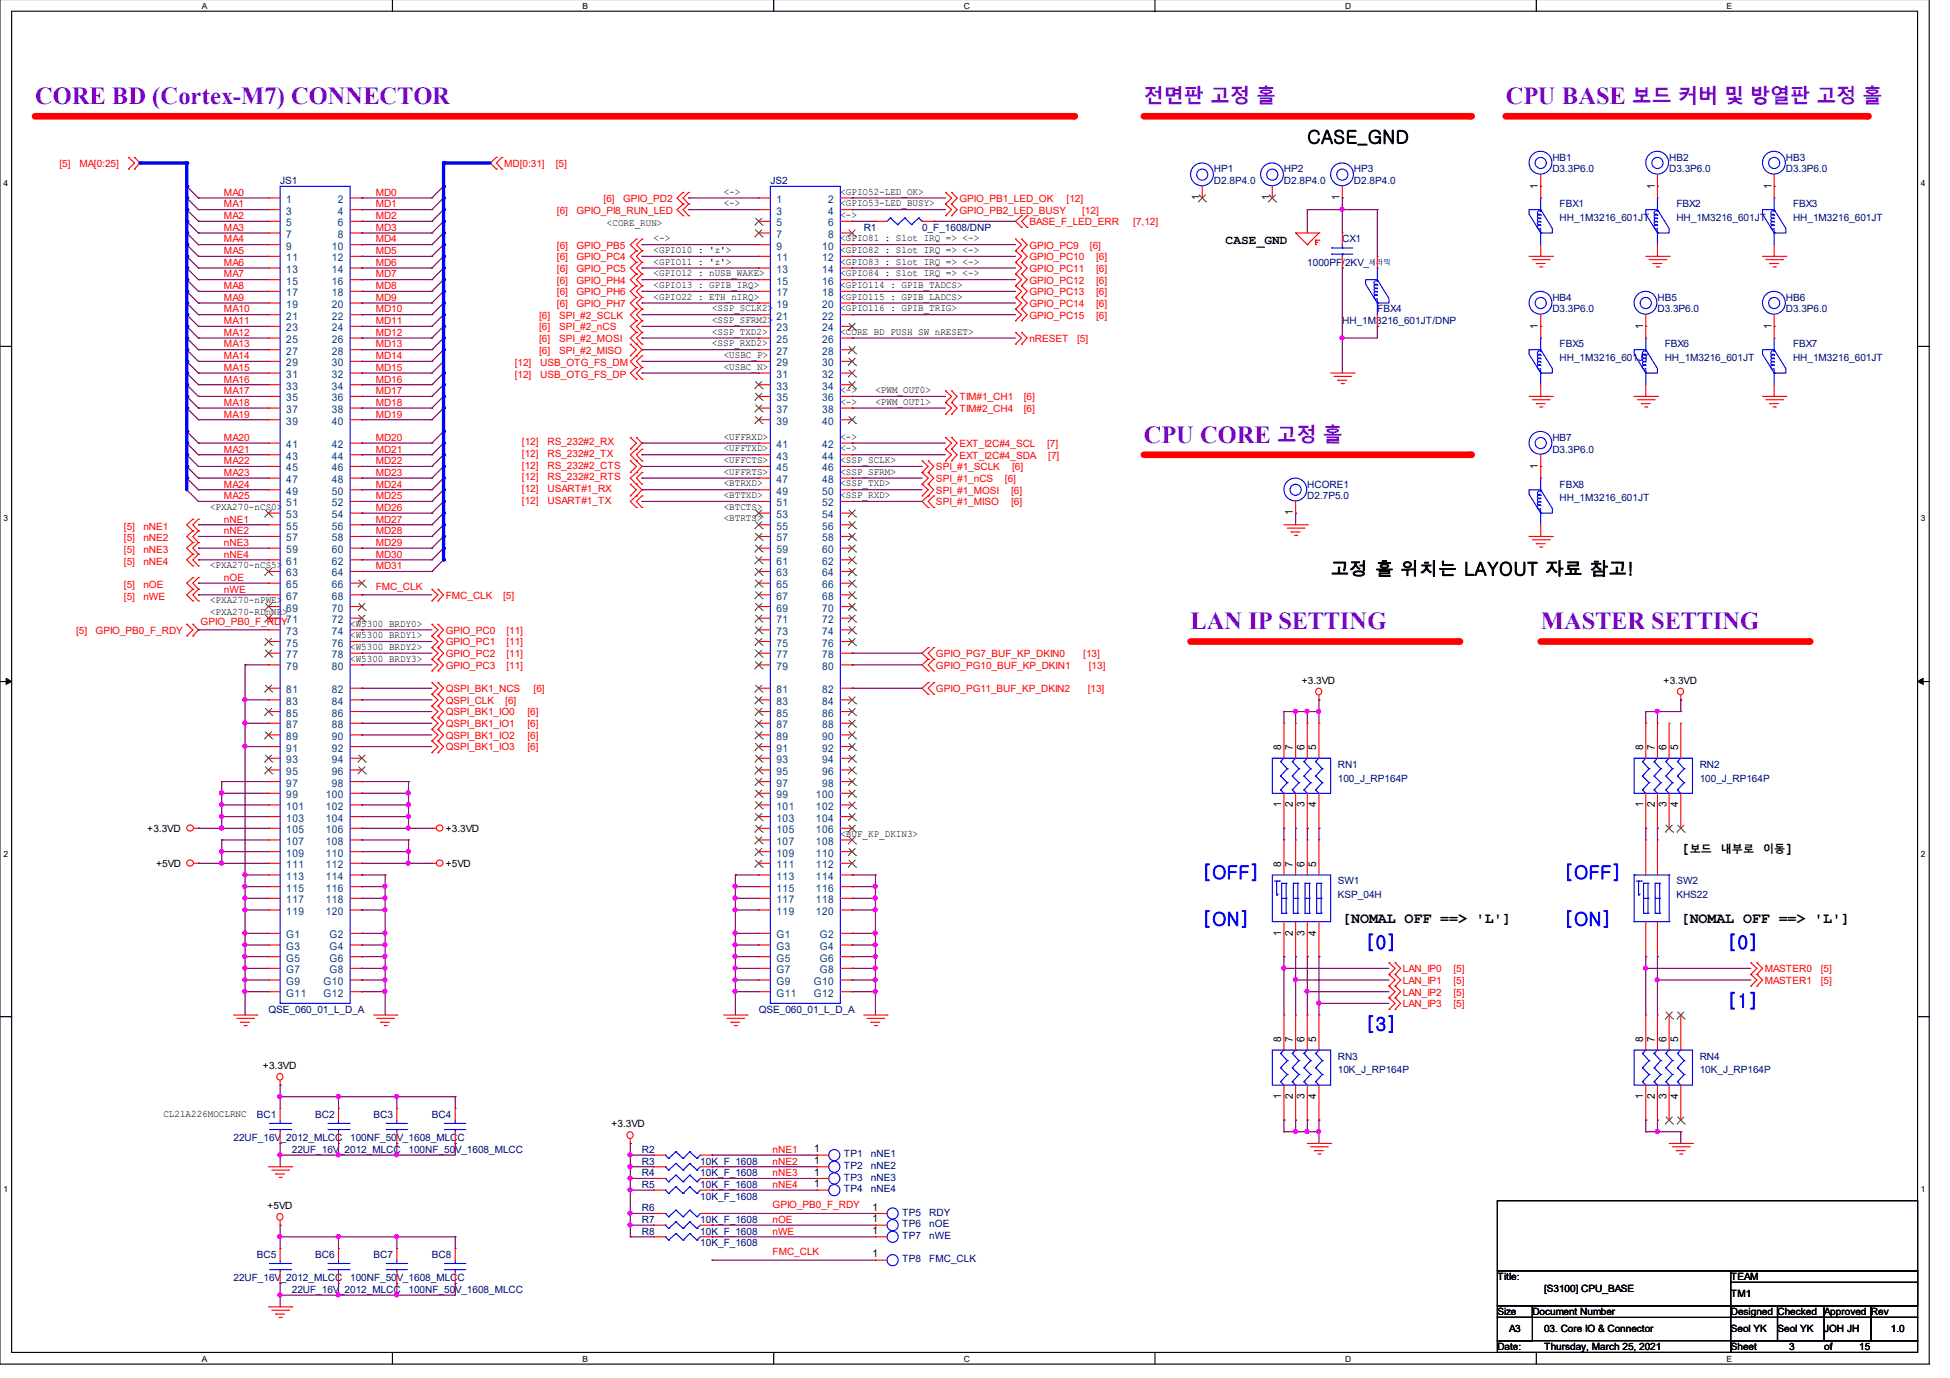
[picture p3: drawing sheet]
<svg xmlns="http://www.w3.org/2000/svg" width="297mm" height="210mm" viewBox="0 0 297 210" stroke-linecap="round" stroke-linejoin="round" font-family="sans-serif">
<defs><g id="words">
<g font-size="3.7" fill="#8000ff">
<text x="5.3" y="15.8">CORE BD (Cortex-M7) CONNECTOR</text>
<text x="229.4" y="15.8">CPU BASE</text>
<text x="174.2" y="67.4">CPU CORE</text>
<text x="181.4" y="95.9">LAN IP SETTING</text>
<text x="234.7" y="95.9">MASTER SETTING</text>
</g>
<g font-size="3" fill="#8000ff">
<text x="174.2" y="15.8">전면판 고정 홀</text>
<text x="248.6" y="15.8">보드 커버 및 방열판 고정 홀</text>
<text x="194.5" y="67.3">고정 홀</text>
</g>
<g font-size="2.8">
<text x="199.1" y="21.9">CASE_GND</text>
<text x="202.7" y="87.6">고정 홀 위치는 LAYOUT 자료 참고!</text>
</g>
<g font-size="2.8" fill="#00f">
<text x="183.1" y="133.9">[OFF]</text>
<text x="238.3" y="133.9">[OFF]</text>
<text x="183.1" y="141">[ON]</text>
<text x="238.3" y="141">[ON]</text>
<text x="208" y="144.5">[0]</text>
<text x="263.1" y="144.5">[0]</text>
<text x="263.1" y="153.4">[1]</text>
<text x="208" y="157">[3]</text>
</g>
<g font-size="2.3">
<text x="256" y="129.9">[</text>
<text x="271.9" y="129.9">]</text>
<text x="204.5" y="140.6">[NOMAL OFF ==&gt; 'L']</text>
<text x="256" y="140.6">[NOMAL OFF ==&gt; 'L']</text>
</g>
<text font-size="1.9" x="186.7" y="37.2">CASE_GND</text>
<g font-size="1.7">
<text x="257.4" y="129.9">보드</text>
<text x="262.1" y="129.9">내부로</text>
<text x="268.6" y="129.9">이동</text>
</g>
<g font-size="1.6">
<text x="234.3" y="28.7" transform="rotate(-90 234.3 28.7)">1</text>
<text x="252.1" y="28.7" transform="rotate(-90 252.1 28.7)">1</text>
<text x="269.8" y="28.7" transform="rotate(-90 269.8 28.7)">1</text>
<text x="182.7" y="30.5" transform="rotate(-90 182.7 30.5)">1</text>
<text x="193.4" y="30.5" transform="rotate(-90 193.4 30.5)">1</text>
<text x="204" y="30.5" transform="rotate(-90 204 30.5)">1</text>
<text x="234.3" y="50.1" transform="rotate(-90 234.3 50.1)">1</text>
<text x="250.3" y="50.1" transform="rotate(-90 250.3 50.1)">1</text>
<text x="269.8" y="50.1" transform="rotate(-90 269.8 50.1)">1</text>
<text x="234.3" y="71.4" transform="rotate(-90 234.3 71.4)">1</text>
<text x="196.9" y="78.5" transform="rotate(-90 196.9 78.5)">1</text>
<text x="195.2" y="114.2" transform="rotate(-90 195.2 114.2)">8</text>
<text x="196.9" y="114.2" transform="rotate(-90 196.9 114.2)">7</text>
<text x="198.7" y="114.2" transform="rotate(-90 198.7 114.2)">6</text>
<text x="200.5" y="114.2" transform="rotate(-90 200.5 114.2)">5</text>
<text x="250.3" y="114.2" transform="rotate(-90 250.3 114.2)">8</text>
<text x="252.1" y="114.2" transform="rotate(-90 252.1 114.2)">7</text>
<text x="253.8" y="114.2" transform="rotate(-90 253.8 114.2)">6</text>
<text x="255.6" y="114.2" transform="rotate(-90 255.6 114.2)">5</text>
<text x="195.2" y="123" transform="rotate(-90 195.2 123)">1</text>
<text x="196.9" y="123" transform="rotate(-90 196.9 123)">2</text>
<text x="198.7" y="123" transform="rotate(-90 198.7 123)">3</text>
<text x="200.5" y="123" transform="rotate(-90 200.5 123)">4</text>
<text x="250.3" y="123" transform="rotate(-90 250.3 123)">1</text>
<text x="252.1" y="123" transform="rotate(-90 252.1 123)">2</text>
<text x="253.8" y="123" transform="rotate(-90 253.8 123)">3</text>
<text x="255.6" y="123" transform="rotate(-90 255.6 123)">4</text>
<text x="195.2" y="132" transform="rotate(-90 195.2 132)">8</text>
<text x="196.9" y="132" transform="rotate(-90 196.9 132)">7</text>
<text x="198.7" y="132" transform="rotate(-90 198.7 132)">6</text>
<text x="200.5" y="132" transform="rotate(-90 200.5 132)">5</text>
<text x="195.2" y="142.5" transform="rotate(-90 195.2 142.5)">1</text>
<text x="196.9" y="142.5" transform="rotate(-90 196.9 142.5)">2</text>
<text x="198.7" y="142.5" transform="rotate(-90 198.7 142.5)">3</text>
<text x="200.5" y="142.5" transform="rotate(-90 200.5 142.5)">4</text>
<text x="195.2" y="158.7" transform="rotate(-90 195.2 158.7)">8</text>
<text x="196.9" y="158.7" transform="rotate(-90 196.9 158.7)">7</text>
<text x="198.7" y="158.7" transform="rotate(-90 198.7 158.7)">6</text>
<text x="200.5" y="158.7" transform="rotate(-90 200.5 158.7)">5</text>
<text x="250.3" y="158.7" transform="rotate(-90 250.3 158.7)">8</text>
<text x="252.1" y="158.7" transform="rotate(-90 252.1 158.7)">7</text>
<text x="253.8" y="158.7" transform="rotate(-90 253.8 158.7)">6</text>
<text x="255.6" y="158.7" transform="rotate(-90 255.6 158.7)">5</text>
<text x="195.2" y="167.4" transform="rotate(-90 195.2 167.4)">1</text>
<text x="196.9" y="167.4" transform="rotate(-90 196.9 167.4)">2</text>
<text x="198.7" y="167.4" transform="rotate(-90 198.7 167.4)">3</text>
<text x="200.5" y="167.4" transform="rotate(-90 200.5 167.4)">4</text>
<text x="250.3" y="167.4" transform="rotate(-90 250.3 167.4)">1</text>
<text x="252.1" y="167.4" transform="rotate(-90 252.1 167.4)">2</text>
<text x="253.8" y="167.4" transform="rotate(-90 253.8 167.4)">3</text>
<text x="255.6" y="167.4" transform="rotate(-90 255.6 167.4)">4</text>
<text x="124" y="179.1">1</text>
<text x="124" y="175.5">1</text>
<text x="124" y="177.3">1</text>
<text x="124" y="180.9">1</text>
<text x="132.9" y="184.4">1</text>
<text x="132.9" y="188">1</text>
<text x="132.9" y="186.2">1</text>
<text x="132.9" y="191.5">1</text>
</g>
<g font-size="1.6" fill="#004080">
<text x="43.6" y="30.9">1</text>
<text x="43.6" y="32.7">3</text>
<text x="43.6" y="34.5">5</text>
<text x="51.5" y="30.9">2</text>
<text x="51.5" y="32.7">4</text>
<text x="51.5" y="34.5">6</text>
<text x="118.3" y="30.9">1</text>
<text x="118.3" y="32.7">3</text>
<text x="118.3" y="34.5">5</text>
<text x="126.2" y="30.9">2</text>
<text x="126.2" y="32.7">4</text>
<text x="126.2" y="34.5">6</text>
<text x="43.6" y="36.3">7</text>
<text x="43.6" y="38">9</text>
<text x="43.6" y="39.8">11</text>
<text x="43.6" y="41.6">13</text>
<text x="50.5" y="38">10</text>
<text x="50.5" y="39.8">12</text>
<text x="50.5" y="41.6">14</text>
<text x="51.5" y="36.3">8</text>
<text x="118.3" y="36.3">7</text>
<text x="118.3" y="38">9</text>
<text x="118.3" y="39.8">11</text>
<text x="118.3" y="41.6">13</text>
<text x="125.2" y="38">10</text>
<text x="125.2" y="39.8">12</text>
<text x="125.2" y="41.6">14</text>
<text x="126.2" y="36.3">8</text>
<text x="43.6" y="43.4">15</text>
<text x="43.6" y="45.1">17</text>
<text x="43.6" y="46.9">19</text>
<text x="50.5" y="43.4">16</text>
<text x="50.5" y="45.1">18</text>
<text x="50.5" y="46.9">20</text>
<text x="118.3" y="43.4">15</text>
<text x="118.3" y="45.1">17</text>
<text x="118.3" y="46.9">19</text>
<text x="125.2" y="43.4">16</text>
<text x="125.2" y="45.1">18</text>
<text x="125.2" y="46.9">20</text>
<text x="43.6" y="48.7">21</text>
<text x="43.6" y="50.5">23</text>
<text x="43.6" y="52.3">25</text>
<text x="50.5" y="48.7">22</text>
<text x="50.5" y="50.5">24</text>
<text x="50.5" y="52.3">26</text>
<text x="118.3" y="48.7">21</text>
<text x="118.3" y="50.5">23</text>
<text x="118.3" y="52.3">25</text>
<text x="125.2" y="48.7">22</text>
<text x="125.2" y="50.5">24</text>
<text x="125.2" y="52.3">26</text>
<text x="43.6" y="54">27</text>
<text x="43.6" y="55.8">29</text>
<text x="43.6" y="57.6">31</text>
<text x="43.6" y="59.4">33</text>
<text x="50.5" y="54">28</text>
<text x="50.5" y="55.8">30</text>
<text x="50.5" y="57.6">32</text>
<text x="50.5" y="59.4">34</text>
<text x="118.3" y="54">27</text>
<text x="118.3" y="55.8">29</text>
<text x="118.3" y="57.6">31</text>
<text x="118.3" y="59.4">33</text>
<text x="125.2" y="54">28</text>
<text x="125.2" y="55.8">30</text>
<text x="125.2" y="57.6">32</text>
<text x="125.2" y="59.4">34</text>
<text x="43.6" y="61.1">35</text>
<text x="43.6" y="62.9">37</text>
<text x="43.6" y="64.7">39</text>
<text x="50.5" y="61.1">36</text>
<text x="50.5" y="62.9">38</text>
<text x="50.5" y="64.7">40</text>
<text x="118.3" y="61.1">35</text>
<text x="118.3" y="62.9">37</text>
<text x="118.3" y="64.7">39</text>
<text x="125.2" y="61.1">36</text>
<text x="125.2" y="62.9">38</text>
<text x="125.2" y="64.7">40</text>
<text x="43.6" y="68.3">41</text>
<text x="43.6" y="70">43</text>
<text x="43.6" y="71.8">45</text>
<text x="50.5" y="68.3">42</text>
<text x="50.5" y="70">44</text>
<text x="50.5" y="71.8">46</text>
<text x="118.3" y="68.3">41</text>
<text x="118.3" y="70">43</text>
<text x="118.3" y="71.8">45</text>
<text x="125.2" y="68.3">42</text>
<text x="125.2" y="70">44</text>
<text x="125.2" y="71.8">46</text>
<text x="43.6" y="73.6">47</text>
<text x="43.6" y="75.4">49</text>
<text x="43.6" y="77.1">51</text>
<text x="50.5" y="73.6">48</text>
<text x="50.5" y="75.4">50</text>
<text x="50.5" y="77.1">52</text>
<text x="118.3" y="73.6">47</text>
<text x="118.3" y="75.4">49</text>
<text x="118.3" y="77.1">51</text>
<text x="125.2" y="73.6">48</text>
<text x="125.2" y="75.4">50</text>
<text x="125.2" y="77.1">52</text>
<text x="43.6" y="78.9">53</text>
<text x="43.6" y="80.7">55</text>
<text x="43.6" y="82.5">57</text>
<text x="50.5" y="78.9">54</text>
<text x="50.5" y="80.7">56</text>
<text x="50.5" y="82.5">58</text>
<text x="118.3" y="78.9">53</text>
<text x="118.3" y="80.7">55</text>
<text x="118.3" y="82.5">57</text>
<text x="125.2" y="78.9">54</text>
<text x="125.2" y="80.7">56</text>
<text x="125.2" y="82.5">58</text>
<text x="43.6" y="84.3">59</text>
<text x="43.6" y="86">61</text>
<text x="43.6" y="87.8">63</text>
<text x="43.6" y="89.6">65</text>
<text x="50.5" y="84.3">60</text>
<text x="50.5" y="86">62</text>
<text x="50.5" y="87.8">64</text>
<text x="50.5" y="89.6">66</text>
<text x="118.3" y="84.3">59</text>
<text x="118.3" y="86">61</text>
<text x="118.3" y="87.8">63</text>
<text x="118.3" y="89.6">65</text>
<text x="125.2" y="84.3">60</text>
<text x="125.2" y="86">62</text>
<text x="125.2" y="87.8">64</text>
<text x="125.2" y="89.6">66</text>
<text x="43.6" y="91.4">67</text>
<text x="43.6" y="93.1">69</text>
<text x="50.5" y="91.4">68</text>
<text x="50.5" y="93.1">70</text>
<text x="50.5" y="94.9">72</text>
<text x="118.3" y="91.4">67</text>
<text x="118.3" y="93.1">69</text>
<text x="118.3" y="94.9">71</text>
<text x="125.2" y="91.4">68</text>
<text x="125.2" y="93.1">70</text>
<text x="125.2" y="94.9">72</text>
<text x="43.6" y="96.7">73</text>
<text x="43.6" y="98.5">75</text>
<text x="43.6" y="100.3">77</text>
<text x="50.5" y="96.7">74</text>
<text x="50.5" y="98.5">76</text>
<text x="50.5" y="100.3">78</text>
<text x="118.3" y="96.7">73</text>
<text x="118.3" y="98.5">75</text>
<text x="118.3" y="100.3">77</text>
<text x="125.2" y="96.7">74</text>
<text x="125.2" y="98.5">76</text>
<text x="125.2" y="100.3">78</text>
<text x="43.6" y="102">79</text>
<text x="43.6" y="105.6">81</text>
<text x="43.6" y="107.4">83</text>
<text x="50.5" y="102">80</text>
<text x="50.5" y="105.6">82</text>
<text x="50.5" y="107.4">84</text>
<text x="118.3" y="102">79</text>
<text x="118.3" y="105.6">81</text>
<text x="118.3" y="107.4">83</text>
<text x="125.2" y="102">80</text>
<text x="125.2" y="105.6">82</text>
<text x="125.2" y="107.4">84</text>
<text x="43.6" y="109.1">85</text>
<text x="43.6" y="110.9">87</text>
<text x="43.6" y="112.7">89</text>
<text x="50.5" y="109.1">86</text>
<text x="50.5" y="110.9">88</text>
<text x="50.5" y="112.7">90</text>
<text x="118.3" y="109.1">85</text>
<text x="118.3" y="110.9">87</text>
<text x="118.3" y="112.7">89</text>
<text x="125.2" y="109.1">86</text>
<text x="125.2" y="110.9">88</text>
<text x="125.2" y="112.7">90</text>
<text x="43.6" y="114.5">91</text>
<text x="43.6" y="116.3">93</text>
<text x="43.6" y="118">95</text>
<text x="43.6" y="119.8">97</text>
<text x="50.5" y="114.5">92</text>
<text x="50.5" y="116.3">94</text>
<text x="50.5" y="118">96</text>
<text x="50.5" y="119.8">98</text>
<text x="118.3" y="114.5">91</text>
<text x="118.3" y="116.3">93</text>
<text x="118.3" y="118">95</text>
<text x="118.3" y="119.8">97</text>
<text x="125.2" y="114.5">92</text>
<text x="125.2" y="116.3">94</text>
<text x="125.2" y="118">96</text>
<text x="125.2" y="119.8">98</text>
<text x="43.6" y="121.6">99</text>
<text x="43.6" y="123.4">101</text>
<text x="43.6" y="125.2">103</text>
<text x="49.6" y="121.6">100</text>
<text x="49.6" y="123.4">102</text>
<text x="49.6" y="125.2">104</text>
<text x="118.3" y="121.6">99</text>
<text x="118.3" y="123.4">101</text>
<text x="118.3" y="125.2">103</text>
<text x="124.3" y="121.6">100</text>
<text x="124.3" y="123.4">102</text>
<text x="124.3" y="125.2">104</text>
<text x="43.6" y="126.9">105</text>
<text x="43.6" y="128.7">107</text>
<text x="43.6" y="130.5">109</text>
<text x="49.6" y="126.9">106</text>
<text x="49.6" y="128.7">108</text>
<text x="49.6" y="130.5">110</text>
<text x="118.3" y="126.9">105</text>
<text x="118.3" y="128.7">107</text>
<text x="118.3" y="130.5">109</text>
<text x="124.3" y="126.9">106</text>
<text x="124.3" y="128.7">108</text>
<text x="124.3" y="130.5">110</text>
<text x="43.6" y="132.3">111</text>
<text x="43.6" y="134">113</text>
<text x="43.6" y="135.8">115</text>
<text x="43.6" y="137.6">117</text>
<text x="49.6" y="132.3">112</text>
<text x="49.6" y="134">114</text>
<text x="49.6" y="135.8">116</text>
<text x="49.6" y="137.6">118</text>
<text x="118.3" y="132.3">111</text>
<text x="118.3" y="134">113</text>
<text x="118.3" y="135.8">115</text>
<text x="118.3" y="137.6">117</text>
<text x="124.3" y="132.3">112</text>
<text x="124.3" y="134">114</text>
<text x="124.3" y="135.8">116</text>
<text x="124.3" y="137.6">118</text>
<text x="43.6" y="139.4">119</text>
<text x="43.6" y="142.9">G1</text>
<text x="49.6" y="139.4">120</text>
<text x="50.2" y="142.9">G2</text>
<text x="118.3" y="139.4">119</text>
<text x="118.3" y="142.9">G1</text>
<text x="124.3" y="139.4">120</text>
<text x="124.9" y="142.9">G2</text>
<text x="43.6" y="144.7">G3</text>
<text x="43.6" y="146.5">G5</text>
<text x="43.6" y="148.3">G7</text>
<text x="50.2" y="144.7">G4</text>
<text x="50.2" y="146.5">G6</text>
<text x="50.2" y="148.3">G8</text>
<text x="118.3" y="144.7">G3</text>
<text x="118.3" y="146.5">G5</text>
<text x="118.3" y="148.3">G7</text>
<text x="124.9" y="144.7">G4</text>
<text x="124.9" y="146.5">G6</text>
<text x="124.9" y="148.3">G8</text>
<text x="43.6" y="150">G9</text>
<text x="43.6" y="151.8">G11</text>
<text x="49.3" y="150">G10</text>
<text x="49.3" y="151.8">G12</text>
<text x="118.3" y="150">G9</text>
<text x="118.3" y="151.8">G11</text>
<text x="124" y="150">G10</text>
<text x="124" y="151.8">G12</text>
</g>
<g font-size="1.5" fill="#f00">
<text x="9.1" y="25.4">[5]</text>
<text x="12.1" y="25.4">MA[0:25]</text>
<text x="34.1" y="29.8">MA0</text>
<text x="57.2" y="29.8">MD0</text>
<text x="76.8" y="25.4">MD[0:31]</text>
<text x="84.7" y="25.4">[5]</text>
<text x="34.1" y="35.2">MA3</text>
<text x="34.1" y="31.6">MA1</text>
<text x="34.1" y="33.4">MA2</text>
<text x="57.2" y="31.6">MD1</text>
<text x="57.2" y="33.4">MD2</text>
<text x="57.2" y="35.2">MD3</text>
<text x="84.8" y="32.5">[6]</text>
<text x="87.8" y="32.5">GPIO_PI8_RUN_LED</text>
<text x="91.9" y="30.7">[6]</text>
<text x="94.9" y="30.7">GPIO_PD2</text>
<text x="146.1" y="30.7">GPIO_PB1_LED_OK</text>
<text x="146.1" y="32.5">GPIO_PB2_LED_BUSY</text>
<text x="156.8" y="34.3">BASE_F_LED_ERR</text>
<text x="162.5" y="30.7">[12]</text>
<text x="164.8" y="32.5">[12]</text>
<text x="172.6" y="34.3">[7,12]</text>
<text x="34.1" y="40.5">MA6</text>
<text x="34.1" y="36.9">MA4</text>
<text x="34.1" y="38.7">MA5</text>
<text x="57.2" y="36.9">MD4</text>
<text x="57.2" y="38.7">MD5</text>
<text x="57.2" y="40.5">MD6</text>
<text x="84.8" y="37.9">[6]</text>
<text x="84.8" y="41.4">[6]</text>
<text x="84.8" y="39.6">[6]</text>
<text x="87.8" y="37.9">GPIO_PB5</text>
<text x="87.8" y="41.4">GPIO_PC5</text>
<text x="87.8" y="39.6">GPIO_PC4</text>
<text x="156.8" y="37.9">GPIO_PC9</text>
<text x="156.8" y="41.4">GPIO_PC11</text>
<text x="156.8" y="39.6">GPIO_PC10</text>
<text x="166" y="37.9">[6]</text>
<text x="167" y="41.4">[6]</text>
<text x="167" y="39.6">[6]</text>
<text x="34.1" y="47.6">MA10</text>
<text x="34.1" y="42.3">MA7</text>
<text x="34.1" y="44">MA8</text>
<text x="34.1" y="45.8">MA9</text>
<text x="57.2" y="44">MD8</text>
<text x="57.2" y="42.3">MD7</text>
<text x="57.2" y="45.8">MD9</text>
<text x="57.2" y="47.6">MD10</text>
<text x="84.8" y="46.8">[6]</text>
<text x="84.8" y="43.2">[6]</text>
<text x="84.8" y="45">[6]</text>
<text x="87.8" y="46.8">GPIO_PH7</text>
<text x="87.8" y="43.2">GPIO_PH4</text>
<text x="87.8" y="45">GPIO_PH6</text>
<text x="156.8" y="46.8">GPIO_PC14</text>
<text x="156.8" y="45">GPIO_PC13</text>
<text x="156.8" y="43.2">GPIO_PC12</text>
<text x="167" y="46.8">[6]</text>
<text x="167" y="45">[6]</text>
<text x="167" y="43.2">[6]</text>
<text x="34.1" y="51.2">MA12</text>
<text x="34.1" y="49.4">MA11</text>
<text x="34.1" y="52.9">MA13</text>
<text x="57.2" y="52.9">MD13</text>
<text x="57.2" y="49.4">MD11</text>
<text x="57.2" y="51.2">MD12</text>
<text x="82.1" y="48.5">[6]</text>
<text x="82.1" y="50.3">[6]</text>
<text x="82.1" y="52.1">[6]</text>
<text x="82.1" y="53.9">[6]</text>
<text x="85.2" y="48.5">SPI_#2_SCLK</text>
<text x="85.2" y="50.3">SPI_#2_nCS</text>
<text x="85.2" y="52.1">SPI_#2_MOSI</text>
<text x="85.2" y="53.9">SPI_#2_MISO</text>
<text x="156.8" y="48.5">GPIO_PC15</text>
<text x="156.8" y="52.1">nRESET</text>
<text x="164.1" y="52.1">[5]</text>
<text x="167" y="48.5">[6]</text>
<text x="34.1" y="56.5">MA15</text>
<text x="34.1" y="58.3">MA16</text>
<text x="34.1" y="54.7">MA14</text>
<text x="57.2" y="56.5">MD15</text>
<text x="57.2" y="54.7">MD14</text>
<text x="57.2" y="58.3">MD16</text>
<text x="78.4" y="55.8">[12]</text>
<text x="78.4" y="57.6">[12]</text>
<text x="82.3" y="55.8">USB_OTG_FS_DM</text>
<text x="82.3" y="57.6">USB_OTG_FS_DP</text>
<text x="34.1" y="60">MA17</text>
<text x="34.1" y="63.6">MA19</text>
<text x="34.1" y="61.8">MA18</text>
<text x="57.2" y="63.6">MD19</text>
<text x="57.2" y="61.8">MD18</text>
<text x="57.2" y="60">MD17</text>
<text x="146.1" y="61">TIM#1_CH1</text>
<text x="146.1" y="62.8">TIM#2_CH4</text>
<text x="156" y="61">[6]</text>
<text x="156" y="62.8">[6]</text>
<text x="34.1" y="68.9">MA21</text>
<text x="34.1" y="67.2">MA20</text>
<text x="34.1" y="70.7">MA22</text>
<text x="57.2" y="70.7">MD22</text>
<text x="57.2" y="68.9">MD21</text>
<text x="57.2" y="67.2">MD20</text>
<text x="79.5" y="69.6">[12]</text>
<text x="79.5" y="71.4">[12]</text>
<text x="79.5" y="67.8">[12]</text>
<text x="83.4" y="69.6">RS_232#2_TX</text>
<text x="83.4" y="71.4">RS_232#2_CTS</text>
<text x="83.4" y="67.8">RS_232#2_RX</text>
<text x="142.6" y="71.6">SPI_#1_SCLK</text>
<text x="146.1" y="68.1">EXT_I2C#4_SCL</text>
<text x="146.1" y="69.9">EXT_I2C#4_SDA</text>
<text x="154.2" y="71.6">[6]</text>
<text x="159.5" y="68.1">[7]</text>
<text x="159.7" y="69.9">[7]</text>
<text x="34.1" y="76">MA25</text>
<text x="34.1" y="74.3">MA24</text>
<text x="34.1" y="72.5">MA23</text>
<text x="57.2" y="72.5">MD23</text>
<text x="57.2" y="77.8">MD26</text>
<text x="57.2" y="76">MD25</text>
<text x="57.2" y="74.3">MD24</text>
<text x="79.5" y="73.2">[12]</text>
<text x="79.5" y="76.7">[12]</text>
<text x="79.5" y="74.9">[12]</text>
<text x="83.4" y="73.2">RS_232#2_RTS</text>
<text x="83.4" y="76.7">USART#1_TX</text>
<text x="83.4" y="74.9">USART#1_RX</text>
<text x="142.6" y="75.2">SPI_#1_MOSI</text>
<text x="142.6" y="77">SPI_#1_MISO</text>
<text x="142.6" y="73.4">SPI_#1_nCS</text>
<text x="153.1" y="73.4">[6]</text>
<text x="154" y="75.2">[6]</text>
<text x="154" y="77">[6]</text>
<text x="18.9" y="82.5">[5]</text>
<text x="18.9" y="80.7">[5]</text>
<text x="21.8" y="82.5">nNE2</text>
<text x="21.8" y="80.7">nNE1</text>
<text x="34.1" y="83.2">nNE3</text>
<text x="34.1" y="79.6">nNE1</text>
<text x="34.1" y="81.4">nNE2</text>
<text x="57.2" y="79.6">MD27</text>
<text x="57.2" y="83.2">MD29</text>
<text x="57.2" y="81.4">MD28</text>
<text x="18.9" y="86">[5]</text>
<text x="18.9" y="84.3">[5]</text>
<text x="18.9" y="89.6">[5]</text>
<text x="21.8" y="86">nNE4</text>
<text x="21.8" y="84.3">nNE3</text>
<text x="21.8" y="89.6">nOE</text>
<text x="34.1" y="88.5">nOE</text>
<text x="34.1" y="84.9">nNE4</text>
<text x="57.2" y="89.8">FMC_CLK</text>
<text x="57.2" y="86.7">MD31</text>
<text x="57.2" y="84.9">MD30</text>
<text x="18.9" y="91.4">[5]</text>
<text x="21.8" y="91.4">nWE</text>
<text x="30.6" y="95.2">GPIO_PB0_F_RDY71</text>
<text x="34.1" y="90.3">nWE</text>
<text x="67.9" y="91.2">FMC_CLK</text>
<text x="76.6" y="91.2">[5]</text>
<text x="11.6" y="96.5">[5]</text>
<text x="14.6" y="96.5">GPIO_PB0_F_RDY</text>
<text x="67.9" y="101.9">GPIO_PC3</text>
<text x="67.9" y="96.5">GPIO_PC0</text>
<text x="67.9" y="98.3">GPIO_PC1</text>
<text x="67.9" y="100.1">GPIO_PC2</text>
<text x="77.1" y="101.9">[11]</text>
<text x="77.1" y="96.5">[11]</text>
<text x="77.1" y="98.3">[11]</text>
<text x="77.1" y="100.1">[11]</text>
<text x="142.6" y="100.1">GPIO_PG7_BUF_KP_DKIN0</text>
<text x="142.6" y="101.9">GPIO_PG10_BUF_KP_DKIN1</text>
<text x="165" y="100.1">[13]</text>
<text x="165.9" y="101.9">[13]</text>
<text x="67.9" y="105.4">QSPI_BK1_NCS</text>
<text x="67.9" y="107.2">QSPI_CLK</text>
<text x="77" y="107.2">[6]</text>
<text x="81.3" y="105.4">[6]</text>
<text x="142.6" y="105.4">GPIO_PG11_BUF_KP_DKIN2</text>
<text x="165.7" y="105.4">[13]</text>
<text x="67.9" y="110.8">QSPI_BK1_IO1</text>
<text x="67.9" y="109">QSPI_BK1_IO0</text>
<text x="67.9" y="112.5">QSPI_BK1_IO2</text>
<text x="80.3" y="110.8">[6]</text>
<text x="80.3" y="109">[6]</text>
<text x="80.3" y="112.5">[6]</text>
<text x="67.9" y="114.3">QSPI_BK1_IO3</text>
<text x="80.3" y="114.3">[6]</text>
<text x="213.7" y="148.1">LAN_IP0</text>
<text x="213.7" y="149.9">LAN_IP1</text>
<text x="221.4" y="148.1">[5]</text>
<text x="221.4" y="149.9">[5]</text>
<text x="268.8" y="148.1">MASTER0</text>
<text x="268.8" y="149.9">MASTER1</text>
<text x="277.4" y="148.1">[5]</text>
<text x="277.4" y="149.9">[5]</text>
<text x="213.7" y="151.7">LAN_IP2</text>
<text x="213.7" y="153.4">LAN_IP3</text>
<text x="221.4" y="151.7">[5]</text>
<text x="221.4" y="153.4">[5]</text>
<text x="117.7" y="175.6">nNE1</text>
<text x="117.7" y="177.4">nNE2</text>
<text x="117.7" y="179.2">nNE3</text>
<text x="117.7" y="180.9">nNE4</text>
<text x="117.7" y="184.1">GPIO_PB0_F_RDY</text>
<text x="117.7" y="186.3">nOE</text>
<text x="117.7" y="188.1">nWE</text>
<text x="117.7" y="191.2">FMC_CLK</text>
</g>
<g font-size="1.5" fill="#000080">
<text x="42.7" y="28">JS1</text>
<text x="117.3" y="28">JS2</text>
<text x="184.9" y="26.3">HP1</text>
<text x="184.9" y="28">D2.8P4.0</text>
<text x="195.6" y="26.3">HP2</text>
<text x="195.6" y="28">D2.8P4.0</text>
<text x="206.2" y="26.3">HP3</text>
<text x="206.2" y="28">D2.8P4.0</text>
<text x="236.5" y="24.5">HB1</text>
<text x="236.5" y="26.3">D3.3P6.0</text>
<text x="254.3" y="24.5">HB2</text>
<text x="254.3" y="26.3">D3.3P6.0</text>
<text x="272" y="24.5">HB3</text>
<text x="272" y="26.3">D3.3P6.0</text>
<text x="131.6" y="35.2">R1</text>
<text x="140.5" y="35.2">0_F_1608/DNP</text>
<text x="237.6" y="31.6">FBX1</text>
<text x="237.6" y="33.7">HH_1M3216_601JT</text>
<text x="255.4" y="31.6">FBX2</text>
<text x="255.4" y="33.7">HH_1M3216_601JT</text>
<text x="273.1" y="31.6">FBX3</text>
<text x="273.1" y="33.7">HH_1M3216_601JT</text>
<text x="199.1" y="40.5">1000PF/2KV_</text>
<text x="204.5" y="36.9">CX1</text>
<text x="209.8" y="47.6">FBX4</text>
<text x="236.5" y="45.8">HB4</text>
<text x="236.5" y="47.6">D3.3P6.0</text>
<text x="252.5" y="45.8">HB5</text>
<text x="252.5" y="47.6">D3.3P6.0</text>
<text x="272" y="45.8">HB6</text>
<text x="272" y="47.6">D3.3P6.0</text>
<text x="204.5" y="49.4">HH_1M3216_601JT/DNP</text>
<text x="237.6" y="52.9">FBX5</text>
<text x="253.6" y="52.9">FBX6</text>
<text x="273.1" y="52.9">FBX7</text>
<text x="237.6" y="55">HH_1M3216_601JT</text>
<text x="253.6" y="55">HH_1M3216_601JT</text>
<text x="273.1" y="55">HH_1M3216_601JT</text>
<text x="236.5" y="67.2">HB7</text>
<text x="236.5" y="68.9">D3.3P6.0</text>
<text x="199.1" y="74.3">HCORE1</text>
<text x="199.1" y="76">D2.7P5.0</text>
<text x="237.6" y="74.3">FBX8</text>
<text x="237.6" y="76.4">HH_1M3216_601JT</text>
<text x="203.8" y="116.9">RN1</text>
<text x="203.8" y="119.1">100_J_RP164P</text>
<text x="258.9" y="116.9">RN2</text>
<text x="258.9" y="119.1">100_J_RP164P</text>
<text x="203.8" y="134.7">SW1</text>
<text x="203.8" y="136.8">KSP_04H</text>
<text x="255.4" y="134.7">SW2</text>
<text x="255.4" y="136.8">KHS22</text>
<text x="40.9" y="154.3">QSE_060_01_L_D_A</text>
<text x="115.6" y="154.3">QSE_060_01_L_D_A</text>
<text x="203.8" y="161.4">RN3</text>
<text x="258.9" y="161.4">RN4</text>
<text x="203.8" y="163.5">10K_J_RP164P</text>
<text x="258.9" y="163.5">10K_J_RP164P</text>
<text x="35.6" y="173.8">22UF_16V_2012_MLCC</text>
<text x="39.1" y="170.3">BC1</text>
<text x="48" y="170.3">BC2</text>
<text x="53.3" y="173.8">100NF_50V_1608_MLCC</text>
<text x="56.9" y="170.3">BC3</text>
<text x="65.8" y="170.3">BC4</text>
<text x="44.4" y="175.6">22UF_16V_2012_MLCC</text>
<text x="62.2" y="175.6">100NF_50V_1608_MLCC</text>
<text x="97.8" y="175.6">R2</text>
<text x="97.8" y="177.4">R3</text>
<text x="97.8" y="179.2">R4</text>
<text x="106.7" y="177.4">10K_F_1608</text>
<text x="106.7" y="179.2">10K_F_1608</text>
<text x="128.5" y="179.8">TP3</text>
<text x="128.5" y="176.3">TP1</text>
<text x="128.5" y="178.1">TP2</text>
<text x="132.7" y="179.8">nNE3</text>
<text x="132.7" y="176.3">nNE1</text>
<text x="132.7" y="178.1">nNE2</text>
<text x="97.8" y="180.9">R5</text>
<text x="97.8" y="184.5">R6</text>
<text x="106.7" y="182.7">10K_F_1608</text>
<text x="106.7" y="180.9">10K_F_1608</text>
<text x="128.5" y="181.6">TP4</text>
<text x="132.7" y="181.6">nNE4</text>
<text x="137.4" y="185.2">TP5</text>
<text x="141.6" y="185.2">RDY</text>
<text x="39.1" y="191.6">BC5</text>
<text x="48" y="191.6">BC6</text>
<text x="56.9" y="191.6">BC7</text>
<text x="65.8" y="191.6">BC8</text>
<text x="97.8" y="188.1">R8</text>
<text x="97.8" y="186.3">R7</text>
<text x="106.7" y="189.8">10K_F_1608</text>
<text x="106.7" y="186.3">10K_F_1608</text>
<text x="106.7" y="188.1">10K_F_1608</text>
<text x="137.4" y="188.7">TP7</text>
<text x="137.4" y="187">TP6</text>
<text x="141.6" y="188.7">nWE</text>
<text x="141.6" y="187">nOE</text>
<text x="35.6" y="195.2">22UF_16V_2012_MLCC</text>
<text x="44.4" y="196.9">22UF_16V_2012_MLCC</text>
<text x="53.3" y="195.2">100NF_50V_1608_MLCC</text>
<text x="62.2" y="196.9">100NF_50V_1608_MLCC</text>
<text x="137.4" y="192.3">TP8</text>
<text x="141.6" y="192.3">FMC_CLK</text>
</g>
<g font-size="1.5">
<text x="110.2" y="29.6">&lt;-&gt;</text>
<text x="128" y="29.6">&lt;GPIO52-LED_OK&gt;</text>
<text x="92.5" y="34.5">&lt;CORE_RUN&gt;</text>
<text x="110.2" y="31.4">&lt;-&gt;</text>
<text x="128" y="31.4">&lt;GPIO53-LED_BUSY&gt;</text>
<text x="128" y="33.2">&lt;-&gt;</text>
<text x="99.6" y="36.8">&lt;-&gt;</text>
<text x="99.6" y="40.3">&lt;GPIO11 : 'z'&gt;</text>
<text x="99.6" y="38.5">&lt;GPIO10 : 'z'&gt;</text>
<text x="128" y="36.8">&lt;GPIO81 : Slot IRQ =&gt; &lt;-&gt;</text>
<text x="128" y="40.3">&lt;GPIO83 : Slot IRQ =&gt; &lt;-&gt;</text>
<text x="128" y="38.5">&lt;GPIO82 : Slot IRQ =&gt; &lt;-&gt;</text>
<text x="99.6" y="43.9">&lt;GPIO13 : GPIB_IRQ&gt;</text>
<text x="99.6" y="45.6">&lt;GPIO22 : ETH_nIRQ&gt;</text>
<text x="99.6" y="42.1">&lt;GPIO12 : nUSB_WAKE&gt;</text>
<text x="108.5" y="47.4">&lt;SSP_SCLK2&gt;</text>
<text x="128" y="43.9">&lt;GPIO114 : GPIB_TADCS&gt;</text>
<text x="128" y="42.1">&lt;GPIO84 : Slot IRQ =&gt; &lt;-&gt;</text>
<text x="128" y="47.4">&lt;GPIO116 : GPIB_TRIG&gt;</text>
<text x="128" y="45.6">&lt;GPIO115 : GPIB_LADCS&gt;</text>
<text x="108.5" y="49.2">&lt;SSP_SFRM2&gt;</text>
<text x="108.5" y="51">&lt;SSP_TXD2&gt;</text>
<text x="108.5" y="52.8">&lt;SSP_RXD2&gt;</text>
<text x="128" y="51">&lt;CORE BD PUSH SW nRESET&gt;</text>
<text x="110.2" y="54.5">&lt;USBC_P&gt;</text>
<text x="110.2" y="56.3">&lt;USBC_N&gt;</text>
<text x="128" y="59.9">&lt;-&gt;</text>
<text x="133.3" y="59.9">&lt;PWM_OUT0&gt;</text>
<text x="128" y="61.7">&lt;-&gt;</text>
<text x="133.3" y="61.7">&lt;PWM_OUT1&gt;</text>
<text x="110.2" y="67">&lt;UFFRXD&gt;</text>
<text x="110.2" y="68.8">&lt;UFFTXD&gt;</text>
<text x="110.2" y="70.5">&lt;UFFCTS&gt;</text>
<text x="128" y="70.5">&lt;SSP_SCLK&gt;</text>
<text x="128" y="67">&lt;-&gt;</text>
<text x="128" y="68.8">&lt;-&gt;</text>
<text x="32" y="77.7">&lt;PXA270-nCS0&gt;</text>
<text x="110.2" y="72.3">&lt;UFFRTS&gt;</text>
<text x="110.2" y="77.7">&lt;BTCTS&gt;</text>
<text x="110.2" y="75.9">&lt;BTTXD&gt;</text>
<text x="110.2" y="74.1">&lt;BTRXD&gt;</text>
<text x="128" y="72.3">&lt;SSP_SFRM&gt;</text>
<text x="128" y="74.1">&lt;SSP_TXD&gt;</text>
<text x="128" y="75.9">&lt;SSP_RXD&gt;</text>
<text x="110.2" y="79.4">&lt;BTRTS&gt;</text>
<text x="32" y="86.5">&lt;PXA270-nCS5&gt;</text>
<text x="32" y="91.9">&lt;PXA270-nPWE&gt;</text>
<text x="32" y="93.7">&lt;PXA270-RDnWR&gt;</text>
<text x="53.3" y="95.4">&lt;W5300 BRDY0&gt;</text>
<text x="53.3" y="97.2">&lt;W5300 BRDY1&gt;</text>
<text x="53.3" y="99">&lt;W5300 BRDY2&gt;</text>
<text x="53.3" y="100.8">&lt;W5300 BRDY3&gt;</text>
<text x="198.3" y="104.2">+3.3VD</text>
<text x="253.4" y="104.2">+3.3VD</text>
<text x="22.4" y="126.8">+3.3VD</text>
<text x="67.9" y="126.8">+3.3VD</text>
<text x="128" y="127.4">&lt;BUF_KP_DKIN3&gt;</text>
<text x="23.8" y="132.1">+5VD</text>
<text x="67.9" y="132.1">+5VD</text>
<text x="40" y="162.8">+3.3VD</text>
<text x="24.9" y="170.1">CL21A226MOCLRNC</text>
<text x="93.1" y="171.7">+3.3VD</text>
<text x="40.7" y="184.2">+5VD</text>
<text x="228.1" y="195">Title:</text>
<text x="235.2" y="196.8">[S3100] CPU_BASE</text>
<text x="263.7" y="195">TEAM</text>
<text x="263.7" y="197.6">TM1</text>
<text x="228.1" y="200.3">Size</text>
<text x="229.9" y="203">A3</text>
<text x="233.4" y="200.3">Document Number</text>
<text x="235.2" y="203">03. Core IO &amp; Connector</text>
<text x="263.7" y="200.3">Designed Checked</text>
<text x="263.7" y="203">Seol YK</text>
<text x="270.8" y="203">Seol YK</text>
<text x="277.9" y="200.3">Approved Rev</text>
<text x="277.9" y="203">JOH JH</text>
<text x="288" y="203">1.0</text>
<text x="228.1" y="205.7">Date:</text>
<text x="235.2" y="205.7">Thursday, March 25, 2021</text>
<text x="263.7" y="205.7">Sheet</text>
<text x="272.5" y="205.7">3</text>
<text x="277.9" y="205.7">of</text>
<text x="283.2" y="205.7">15</text>
</g>
<g font-size="1.3">
<text x="30.7" y="1.4">A</text>
<text x="88.7" y="1.4">B</text>
<text x="146.8" y="1.4">C</text>
<text x="204.9" y="1.4">D</text>
<text x="263" y="1.4">E</text>
<text x=".5" y="28.4">4</text>
<text x="292.6" y="28.4">4</text>
<text x=".5" y="79.4">3</text>
<text x="292.6" y="79.4">3</text>
<text x=".5" y="130.5">2</text>
<text x="292.6" y="130.5">2</text>
<text x=".5" y="181.5">1</text>
<text x="292.6" y="181.5">1</text>
<text x="30.7" y="207.4">A</text>
<text x="88.7" y="207.4">B</text>
<text x="146.8" y="207.4">C</text>
<text x="204.9" y="207.4">D</text>
<text x="263" y="207.4">E</text>
</g>
<text font-size="1.1" fill="#000080" x="208.5" y="40.4">세라믹</text>
</g></defs>
<path d="M0 -.1v207.9h293.9v-207.9M1.8 1.7h290.3v204.3h-290.3z" fill="none" stroke="#000" stroke-width=".17"/>
<g fill="#fff">
<path d="M30.7 .2h.7v1.3h-.7z"/>
<path d="M30.7 206.3h.7v1.3h-.7z"/>
</g>
<path d="M59.8 -.1v1.8M59.8 206v1.8" fill="none" stroke="#000" stroke-width=".17"/>
<g fill="#fff">
<path d="M88.7 .2h.8v1.3h-.8z"/>
<path d="M88.7 206.3h.8v1.3h-.8z"/>
</g>
<path d="M117.9 -.1v1.8M117.9 206v1.8" fill="none" stroke="#000" stroke-width=".17"/>
<g fill="#fff">
<path d="M146.8 .2h.9v1.3h-.9z"/>
<path d="M146.8 206.3h.9v1.3h-.9z"/>
</g>
<path d="M175.9 -.1v1.8M175.9 206v1.8" fill="none" stroke="#000" stroke-width=".17"/>
<g fill="#fff">
<path d="M204.9 .2h.8v1.3h-.8z"/>
<path d="M204.9 206.3h.8v1.3h-.8z"/>
</g>
<path d="M234 -.1v1.8M234 206v1.8" fill="none" stroke="#000" stroke-width=".17"/>
<g fill="#fff">
<path d="M263 .2h.7v1.3h-.7z"/>
<path d="M263 206.3h.7v1.3h-.7z"/>
<path d="M.5 27.2h.6v1.3h-.6z"/>
<path d="M292.6 27.2h.6v1.3h-.6z"/>
<path d="M.5 78.2h.6v1.4h-.6z"/>
<path d="M292.6 78.2h.6v1.4h-.6z"/>
</g>
<path d="M0 52.8h1.8M292.1 52.8h1.8" fill="none" stroke="#000" stroke-width=".17"/>
<g fill="#fff">
<path d="M.5 129.3h.6v1.4h-.6z"/>
<path d="M292.6 129.3h.6v1.4h-.6z"/>
</g>
<path d="M0 103.8h1.8M292.1 103.8h1.8" fill="none" stroke="#000" stroke-width=".17"/>
<path d="M.9 103.3l.9 .5-.9 .4zM292.1 103.8l.8-.5v.9z" fill="#000" stroke="#000" stroke-width=".15"/>
<g fill="#fff">
<path d="M.5 180.4h.6v1.3h-.6z"/>
<path d="M292.6 180.4h.6v1.3h-.6z"/>
</g>
<path d="M0 154.9h1.8M292.1 154.9h1.8" fill="none" stroke="#000" stroke-width=".17"/>
<path d="M5.3 17.7h158.3" fill="none" stroke="#f00" stroke-width="1"/>
<circle cx="163.6" cy="17.7" r=".51" fill="#f00"/>
<path d="M174.2 17.7h49.8" fill="none" stroke="#f00" stroke-width="1"/>
<circle cx="224" cy="17.7" r=".51" fill="#f00"/>
<path d="M181.4 97.7h40.8" fill="none" stroke="#f00" stroke-width="1"/>
<circle cx="222.3" cy="97.7" r=".51" fill="#f00"/>
<path d="M234.7 97.7h40.9" fill="none" stroke="#f00" stroke-width="1"/>
<circle cx="275.6" cy="97.7" r=".51" fill="#f00"/>
<path d="M229.4 17.7h55.1" fill="none" stroke="#f00" stroke-width="1"/>
<circle cx="284.5" cy="17.7" r=".51" fill="#f00"/>
<path d="M174.2 69.3h49.8" fill="none" stroke="#f00" stroke-width="1"/>
<circle cx="224" cy="69.3" r=".51" fill="#f00"/>
<g fill="none" stroke="#f00" stroke-width=".17">
<path d="M19.6 24h.1M19.6 25.8h.1M19.6 24l.9 .8-.9 1M20.5 25.8h.1M20.5 24h.1M20.5 24l.8 .8-.8 1M40.9 30.2h.1M40.9 31.9h.1M40.9 33.7h.1M40.9 35.5h.1M40.9 37.3h.1M40.9 39h.1"/>
<path d="M40.9 35.5h1.8M40.9 39h1.8M40.9 33.7h1.8M40.9 30.2h1.8M40.9 31.9h1.8M40.9 37.3h1.8M53.3 35.5h1.8M53.3 39h1.8M53.3 33.7h1.8M53.3 30.2h1.8M53.3 31.9h1.8M53.3 37.3h1.8"/>
<path d="M55.1 30.2h.1M55.1 31.9h.1M55.1 33.7h.1M55.1 35.5h.1M55.1 37.3h.1M55.1 39h.1M75.6 24h.1M75.6 25.8h.1M75.6 24l-.9 .8 .9 1M76.5 25.8h.1M76.5 24h.1M76.5 24l-.9 .8 .9 1"/>
<path d="M96.9 38.2h.1M96.9 36.4h.1M96.9 40h.1M96.9 36.4l-.9 .9 .9 .9M96.9 40l-.9 .8 .9 1M96.9 38.2l-.9 .8 .9 1M97.8 38.2h.1M97.8 36.4h.1M97.8 40h.1M97.8 36.4l-.9 .9 .9 .9M97.8 38.2l-.9 .8 .9 1M97.8 40l-.9 .8 .9 1"/>
<path d="M104.1 31.1h.1M104.1 29.3h.1M104.1 32.9h.1M104.1 29.3l-1 .9 1 .9M104.1 31.1l-1 .8 1 1M104.9 31.1h.1M104.9 29.3h.1M104.9 32.9h.1M104.9 29.3l-.8 .9 .8 .9M104.9 31.1l-.8 .8 .8 1M115.6 30.2h.1M115.6 31.9h.1"/>
<path d="M115.6 33.7h.1M115.6 35.5h.1M115.6 37.3h.1M115.6 39h.1M115.6 35.5h1.7M115.6 39h1.7M115.6 33.7h1.7M115.6 30.2h1.7M115.6 31.9h1.7M115.6 37.3h1.7M128 35.5h1.8M128 39h1.8"/>
<path d="M128 33.7h1.8M128 30.2h1.8M128 31.9h1.8M128 37.3h1.8M129.8 30.2h.1M129.8 31.9h.1M129.8 33.7h.1M129.8 35.5h.1M129.8 37.3h.1M129.8 39h.1M133.3 33.7h.1M133.3 33.7h1.8"/>
<path d="M140.5 33.7h1.7M142.2 33.7h.1M144 31.1h.1M144 29.3h.1M144 32.9h.1M144 29.3l.9 .9-.9 .9M144 31.1l.9 .8-.9 1M144.9 31.1h.1M144.9 29.3h.1M144.9 32.9h.1M144.9 29.3l.9 .9-.9 .9M144.9 31.1l.9 .8-.9 1"/>
<path d="M154.7 38.2h.1M154.7 36.4h.1M154.7 40h.1M154.7 36.4l.9 .9-.9 .9M154.7 40l.9 .8-.9 1M154.7 38.2l.9 .8-.9 1M155.6 38.2h.1M155.6 36.4h.1M155.6 40h.1M155.6 34.6h.1M155.6 32.9h.1M155.6 36.4l.9 .9-.9 .9"/>
<path d="M155.6 40l.9 .8-.9 1M155.6 38.2l.9 .8-.9 1M155.6 32.9l-.9 .8 .9 .9M156.5 32.9h.1M156.5 34.6h.1M156.5 32.9l-.9 .8 .9 .9M183.1 30.2h.1M183.1 28.4v1.8M193.8 30.2h.1M193.8 28.4v1.8M197.4 35.5h.1M197.4 35.5h3.5"/>
<path d="M197.4 35.5l1.7 1.8M199.1 37.3h.1M200.4 36.6h.1M200.4 37.3h.1M200.4 36.9h.1M200.4 36.6h.5M200.4 36.6v.7M200.4 36.9h.3M200.9 35.5h.1M200.9 36.6h.1M200.9 35.5l-1.8 1.8M204.5 30.2h.1"/>
<path d="M204.5 35.5h.1M204.5 28.4v1.8M204.5 35.5v1.8M204.5 39v1.8M209.8 39h.1M209.8 39v1.8M232.9 39h3.6M233.4 39.6h2.6M234.7 39h.1M234.7 28.4h.1M234.7 26.6v3.6M234.7 37.3v1.7"/>
<path d="M236 39.6h.1M236.5 39h.1M250.7 39h3.6M251.2 39.6h2.5M252.5 28.4h.1M252.5 39h.1M252.5 26.6v3.6M252.5 37.3v1.7M253.7 39.6h.1M254.3 39h.1M268.5 39h3.5M269 39.6h2.5"/>
<path d="M270.3 39h.1M270.3 28.4h.1M270.3 26.6v3.6M270.3 37.3v1.7M271.5 39.6h.1M272 39h.1M40.9 40.8h.1M40.9 42.6h.1M40.9 44.4h.1M40.9 46.2h.1M40.9 47.9h.1M40.9 49.7h.1"/>
<path d="M40.9 51.5h.1M40.9 53.3h.1M40.9 55h.1M40.9 56.8h.1M40.9 58.6h.1M40.9 56.8h1.8M40.9 40.8h1.8M40.9 42.6h1.8M40.9 44.4h1.8M40.9 46.2h1.8M40.9 47.9h1.8M40.9 49.7h1.8"/>
<path d="M40.9 51.5h1.8M40.9 53.3h1.8M40.9 55h1.8M40.9 58.6h1.8M53.3 56.8h1.8M53.3 40.8h1.8M53.3 42.6h1.8M53.3 44.4h1.8M53.3 46.2h1.8M53.3 47.9h1.8M53.3 49.7h1.8M53.3 51.5h1.8"/>
<path d="M53.3 53.3h1.8M53.3 55h1.8M53.3 58.6h1.8M55.1 40.8h.1M55.1 42.6h.1M55.1 44.4h.1M55.1 46.2h.1M55.1 47.9h.1M55.1 49.7h.1M55.1 51.5h.1M55.1 53.3h.1M55.1 55h.1"/>
<path d="M55.1 56.8h.1M55.1 58.6h.1M96 52.4h.1M96 54.2h.1M96 52.4l.9 .9-.9 .9M96.9 54.2h.1M96.9 56h.1M96.9 57.8h.1M96.9 47.1h.1M96.9 45.3h.1M96.9 48.9h.1M96.9 50.6h.1"/>
<path d="M96.9 52.4h.1M96.9 43.5h.1M96.9 41.8h.1M96.9 54.2l-.9 .8 .9 1M96.9 56l-.9 .8 .9 1M96.9 45.3l-.9 .9 .9 .9M96.9 47.1l-.9 .8 .9 1M96.9 48.9l-.9 .8 .9 .9M96.9 50.6l-.9 .9 1.8 1.8-.9 .9M96.9 41.8l-.9 .8 .9 .9M96.9 43.5l-.9 .9 .9 .9M97.8 54.2h.1"/>
<path d="M97.8 56h.1M97.8 57.8h.1M97.8 47.1h.1M97.8 45.3h.1M97.8 48.9h.1M97.8 50.6h.1M97.8 52.4h.1M97.8 43.5h.1M97.8 41.8h.1M97.8 54.2l-.9 .8 .9 1M97.8 56l-.9 .8 .9 1M97.8 45.3l-.9 .9 .9 .9"/>
<path d="M97.8 47.1l-.9 .8 .9 1M97.8 48.9l-.9 .8 .9 .9M97.8 50.6l-.9 .9 .9 .9M97.8 41.8l-.9 .8 .9 .9M97.8 43.5l-.9 .9 .9 .9M115.6 40.8h.1M115.6 42.6h.1M115.6 44.4h.1M115.6 46.2h.1M115.6 47.9h.1M115.6 49.7h.1M115.6 51.5h.1"/>
<path d="M115.6 53.3h.1M115.6 55h.1M115.6 56.8h.1M115.6 58.6h.1M115.6 56.8h1.7M115.6 40.8h1.7M115.6 42.6h1.7M115.6 44.4h1.7M115.6 46.2h1.7M115.6 47.9h1.7M115.6 49.7h1.7M115.6 51.5h1.7"/>
<path d="M115.6 53.3h1.7M115.6 55h1.7M115.6 58.6h1.7M128 56.8h1.8M128 40.8h1.8M128 42.6h1.8M128 44.4h1.8M128 46.2h1.8M128 47.9h1.8M128 49.7h1.8M128 51.5h1.8M128 53.3h1.8"/>
<path d="M128 55h1.8M128 58.6h1.8M129.8 40.8h.1M129.8 42.6h.1M129.8 44.4h.1M129.8 46.2h.1M129.8 47.9h.1M129.8 49.7h.1M129.8 51.5h.1M129.8 53.3h.1M129.8 55h.1M129.8 56.8h.1"/>
<path d="M129.8 58.6h.1M144 59.5h.1M144 59.5l.9 .9-.9 .9M144.9 59.5h.1M144.9 59.5l.9 .9-.9 .9M154.7 47.1h.1M154.7 45.3h.1M154.7 48.9h.1M154.7 43.5h.1M154.7 41.8h.1M154.7 52.4h.1M154.7 50.6h.1"/>
<path d="M154.7 45.3l.9 .9-.9 .9M154.7 47.1l.9 .8-.9 1M154.7 43.5l.9 .9-.9 .9M154.7 41.8l.9 .8-.9 .9M154.7 50.6l.9 .9-.9 .9M155.6 47.1h.1M155.6 45.3h.1M155.6 48.9h.1M155.6 43.5h.1M155.6 41.8h.1M155.6 52.4h.1M155.6 50.6h.1"/>
<path d="M155.6 45.3l.9 .9-.9 .9M155.6 47.1l.9 .8-.9 1M155.6 43.5l.9 .9-.9 .9M155.6 41.8l.9 .8-.9 .9M155.6 50.6l.9 .9-.9 .9M202.7 56.8h3.5M203.2 57.3h2.5M203.8 57.9h.1M203.8 57.9h1.3M204.3 58.4h.3M204.5 40.8h.1M204.6 58.4h.1"/>
<path d="M205.7 57.3h.1M206.2 56.8h.1M209.8 49.7h.1M209.8 47.9v1.8M234 40.1h.1M234 40.1h1.4M234.5 40.7h.4M234.7 49.7h.1M234.7 47.9v3.6M234.7 58.6v1.8M234.9 40.7h.1M250.7 49.7h.1"/>
<path d="M250.7 47.9v3.6M250.7 58.6v1.8M251.8 40.1h.1M251.8 40.1h1.4M252.3 40.7h.3M252.6 40.7h.1M269.6 40.1h.1M269.6 40.1h1.3M270.1 40.7h.3M270.3 49.7h.1M270.3 47.9v3.6M270.3 58.6v1.8"/>
<path d="M270.4 40.7h.1M29.4 79.1h.1M29.4 79.1l-1 .8 1 1M30.2 79.1h.1M30.2 79.1l-.8 .8 .8 1M40.9 60.4h.1M40.9 62.2h.1M40.9 63.9h.1M40.9 67.5h.1M40.9 69.3h.1M40.9 71h.1M40.9 72.8h.1"/>
<path d="M40.9 74.6h.1M40.9 76.4h.1M40.9 78.2h.1M40.9 79.9h.1M40.9 60.4h1.8M40.9 79.9h1.8M40.9 62.2h1.8M40.9 63.9h1.8M40.9 67.5h1.8M40.9 69.3h1.8M40.9 71h1.8M40.9 72.8h1.8"/>
<path d="M40.9 74.6h1.8M40.9 76.4h1.8M40.9 78.2h1.8M53.3 60.4h1.8M53.3 79.9h1.8M53.3 62.2h1.8M53.3 63.9h1.8M53.3 67.5h1.8M53.3 69.3h1.8M53.3 71h1.8M53.3 72.8h1.8M53.3 74.6h1.8"/>
<path d="M53.3 76.4h1.8M53.3 78.2h1.8M55.1 60.4h.1M55.1 62.2h.1M55.1 63.9h.1M55.1 67.5h.1M55.1 69.3h.1M55.1 71h.1M55.1 72.8h.1M55.1 74.6h.1M55.1 76.4h.1M55.1 78.2h.1"/>
<path d="M55.1 79.9h.1M96 70.2h.1M96 72h.1M96 66.6h.1M96 68.4h.1M96 73.8h.1M96 75.5h.1M96 70.2l.9 .8-.9 1M96 66.6l.9 .9-.9 .9M96 73.8l.9 .8-.9 .9M96.9 68.4h.1M96.9 70.2h.1"/>
<path d="M96.9 72h.1M96.9 73.8h.1M96.9 66.6h.1M96.9 75.5h.1M96.9 77.3h.1M96.9 68.4l-.9 .9 1.8 1.7-.9 1M96.9 72l-.9 .8 1.8 1.8-.9 .9M96.9 66.6l.9 .9-.9 .9M96.9 75.5l-.9 .9 .9 .9M97.8 68.4h.1M97.8 70.2h.1M97.8 72h.1"/>
<path d="M97.8 73.8h.1M97.8 75.5h.1M97.8 77.3h.1M97.8 68.4l-.9 .9 .9 .9M97.8 72l-.9 .8 .9 1M97.8 75.5l-.9 .9 .9 .9M115.6 60.4h.1M115.6 62.2h.1M115.6 63.9h.1M115.6 67.5h.1M115.6 69.3h.1M115.6 71h.1"/>
<path d="M115.6 72.8h.1M115.6 74.6h.1M115.6 76.4h.1M115.6 78.2h.1M115.6 79.9h.1M115.6 60.4h1.7M115.6 79.9h1.7M115.6 62.2h1.7M115.6 63.9h1.7M115.6 67.5h1.7M115.6 69.3h1.7M115.6 71h1.7"/>
<path d="M115.6 72.8h1.7M115.6 74.6h1.7M115.6 76.4h1.7M115.6 78.2h1.7M128 60.4h1.8M128 79.9h1.8M128 62.2h1.8M128 63.9h1.8M128 67.5h1.8M128 69.3h1.8M128 71h1.8M128 72.8h1.8"/>
<path d="M128 74.6h1.8M128 76.4h1.8M128 78.2h1.8M129.8 60.4h.1M129.8 62.2h.1M129.8 63.9h.1M129.8 67.5h.1M129.8 69.3h.1M129.8 71h.1M129.8 72.8h.1M129.8 74.6h.1M129.8 76.4h.1"/>
<path d="M129.8 78.2h.1M129.8 79.9h.1M140.5 73.8h.1M140.5 75.5h.1M140.5 70.2h.1M140.5 72h.1M140.5 73.8l.9 .8-.9 .9M140.5 70.2l.9 .8-.9 1M140.5 72l.9 .8-.9 1M141.4 73.8h.1M141.4 75.5h.1M141.4 77.3h.1"/>
<path d="M141.4 70.2h.1M141.4 72h.1M141.4 73.8l.8 .8-.8 .9M141.4 75.5l-.9 .9 .9 .9M141.4 70.2l.8 .8-.8 1M141.4 72l.8 .8-.8 1M142.2 75.5h.1M142.2 77.3h.1M142.2 75.5l-.8 .9 .8 .9M144 61.3h.1M144 63.1h.1M144 68.4h.1"/>
<path d="M144 66.6h.1M144 70.2h.1M144 61.3l.9 .9-.9 .9M144 66.6l.9 .9-.9 .9M144 68.4l.9 .9-.9 .9M144.9 61.3h.1M144.9 63.1h.1M144.9 68.4h.1M144.9 66.6h.1M144.9 70.2h.1M144.9 61.3l.9 .9-.9 .9M144.9 66.6l.9 .9-.9 .9"/>
<path d="M144.9 68.4l.9 .9-.9 .9M195.6 79.9h3.5M197.4 78.2h.1M197.4 76.4v1.8M199.1 79.9h.1M232.9 60.4h3.6M233.4 60.9h2.6M234 61.5h.1M234 61.5h1.4M234.5 62h.4M234.7 71h.1M234.7 60.4h.1"/>
<path d="M234.7 69.3v3.5M234.7 79.9v1.8M234.9 62h.1M236 60.9h.1M236.5 60.4h.1M248.9 60.4h3.6M249.4 60.9h2.6M250 61.5h.1M250 61.5h1.4M250.5 62h.4M250.7 60.4h.1M250.9 62h.1"/>
<path d="M252 60.9h.1M252.5 60.4h.1M268.5 60.4h3.5M269 60.9h2.5M269.6 61.5h.1M269.6 61.5h1.3M270.1 62h.3M270.3 60.4h.1M270.4 62h.1M271.5 60.9h.1M272 60.4h.1M28.4 95.1h.1"/>
<path d="M28.4 96.9h.1M28.4 95.1l1 .8-1 1M29.4 89.8h.1M29.4 91.5h.1M29.4 84.4h.1M29.4 86.2h.1M29.4 80.9h.1M29.4 82.6h.1M29.4 88h.1M29.4 96.9h.1M29.4 95.1h.1M29.4 89.8l-1 .8 1 .9"/>
<path d="M29.4 84.4l-1 .9 1 .9M29.4 80.9l-1 .8 1 .9M29.4 82.6l-1 .9 1 .9M29.4 88l-1 .8 1 1M29.4 95.1l.8 .8-.8 1M30.2 89.8h.1M30.2 91.5h.1M30.2 84.4h.1M30.2 86.2h.1M30.2 80.9h.1M30.2 82.6h.1M30.2 88h.1"/>
<path d="M30.2 89.8l-.8 .8 .8 .9M30.2 84.4l-.8 .9 .8 .9M30.2 80.9l-.8 .8 .8 .9M30.2 82.6l-.8 .9 .8 .9M30.2 88l-.8 .8 .8 1M40.9 81.7h.1M40.9 83.5h.1M40.9 85.3h.1M40.9 87.1h.1M40.9 88.8h.1M40.9 90.6h.1M40.9 92.4h.1"/>
<path d="M40.9 94.2h.1M40.9 95.9h.1M40.9 97.7h.1M40.9 99.5h.1M40.9 81.7h1.8M40.9 83.5h1.8M40.9 85.3h1.8M40.9 87.1h1.8M40.9 88.8h1.8M40.9 90.6h1.8M40.9 92.4h1.8M40.9 94.2h1.8"/>
<path d="M40.9 95.9h1.8M40.9 97.7h1.8M40.9 99.5h1.8M53.3 81.7h1.8M53.3 83.5h1.8M53.3 85.3h1.8M53.3 87.1h1.8M53.3 88.8h1.8M53.3 90.6h1.8M53.3 92.4h1.8M53.3 94.2h1.8M53.3 95.9h1.8"/>
<path d="M53.3 97.7h1.8M53.3 99.5h1.8M55.1 81.7h.1M55.1 83.5h.1M55.1 85.3h.1M55.1 87.1h.1M55.1 88.8h.1M55.1 90.6h.1M55.1 92.4h.1M55.1 94.2h.1M55.1 95.9h.1M55.1 97.7h.1"/>
<path d="M55.1 99.5h.1M65.8 96.9h.1M65.8 95.1h.1M65.8 98.7h.1M65.8 91.5h.1M65.8 89.8h.1M65.8 98.7l.9 .8-.9 .9M65.8 96.9l.9 .8-.9 1M65.8 95.1l.9 .8-.9 1M65.8 89.8l.9 .8-.9 .9M66.7 96.9h.1M66.7 95.1h.1"/>
<path d="M66.7 98.7h.1M66.7 91.5h.1M66.7 89.8h.1M66.7 95.1l.9 .8-.9 1M66.7 96.9l.9 .8-.9 1M66.7 98.7l.9 .8-.9 .9M66.7 89.8l.9 .8-.9 .9M115.6 81.7h.1M115.6 83.5h.1M115.6 85.3h.1M115.6 87.1h.1M115.6 88.8h.1"/>
<path d="M115.6 90.6h.1M115.6 92.4h.1M115.6 94.2h.1M115.6 95.9h.1M115.6 97.7h.1M115.6 99.5h.1M115.6 81.7h1.7M115.6 83.5h1.7M115.6 85.3h1.7M115.6 87.1h1.7M115.6 88.8h1.7M115.6 90.6h1.7"/>
<path d="M115.6 92.4h1.7M115.6 94.2h1.7M115.6 95.9h1.7M115.6 97.7h1.7M115.6 99.5h1.7M128 81.7h1.8M128 83.5h1.8M128 85.3h1.8M128 87.1h1.8M128 88.8h1.8M128 90.6h1.8M128 92.4h1.8"/>
<path d="M128 94.2h1.8M128 95.9h1.8M128 97.7h1.8M128 99.5h1.8M129.8 81.7h.1M129.8 83.5h.1M129.8 85.3h.1M129.8 87.1h.1M129.8 88.8h.1M129.8 90.6h.1M129.8 92.4h.1M129.8 94.2h.1"/>
<path d="M129.8 95.9h.1M129.8 97.7h.1M129.8 99.5h.1M141.4 98.7h.1M141.4 98.7l-.9 .8 .9 .9M142.2 98.7h.1M142.2 98.7l-.8 .8 .8 .9M196.1 80.4h2.5M196.7 81h.1M196.7 81h1.3M197.2 81.5h.3M197.5 81.5h.1"/>
<path d="M198.6 80.4h.1M232.9 81.7h3.6M233.4 82.2h2.6M234 82.8h.1M234 82.8h1.4M234.5 83.3h.4M234.7 81.7h.1M234.9 83.3h.1M236 82.2h.1M236.5 81.7h.1M40.9 101.3h.1M40.9 104.8h.1"/>
<path d="M40.9 106.6h.1M40.9 108.4h.1M40.9 110.2h.1M40.9 111.9h.1M40.9 113.7h.1M40.9 115.5h.1M40.9 117.3h.1M40.9 119.1h.1M40.9 101.3h1.8M40.9 104.8h1.8M40.9 106.6h1.8M40.9 108.4h1.8"/>
<path d="M40.9 110.2h1.8M40.9 111.9h1.8M40.9 113.7h1.8M40.9 115.5h1.8M40.9 117.3h1.8M40.9 119.1h1.8M53.3 101.3h1.8M53.3 104.8h1.8M53.3 106.6h1.8M53.3 108.4h1.8M53.3 110.2h1.8M53.3 111.9h1.8"/>
<path d="M53.3 113.7h1.8M53.3 115.5h1.8M53.3 117.3h1.8M53.3 119.1h1.8M55.1 101.3h.1M55.1 104.8h.1M55.1 106.6h.1M55.1 108.4h.1M55.1 110.2h.1M55.1 111.9h.1M55.1 113.7h.1M55.1 115.5h.1"/>
<path d="M55.1 117.3h.1M55.1 119.1h.1M65.8 102.2h.1M65.8 100.4h.1M65.8 111.1h.1M65.8 109.3h.1M65.8 105.8h.1M65.8 104h.1M65.8 107.5h.1M65.8 114.7h.1M65.8 112.9h.1M65.8 100.4l.9 .9-.9 .9"/>
<path d="M65.8 109.3l.9 .9-.9 .9M65.8 104l.9 .8-.9 1M65.8 105.8l.9 .8-.9 .9M65.8 107.5l.9 .9-.9 .9M65.8 112.9l.9 .8-.9 1M65.8 111.1l.9 .8-.9 1M66.7 102.2h.1M66.7 100.4h.1M66.7 111.1h.1M66.7 109.3h.1M66.7 105.8h.1M66.7 104h.1"/>
<path d="M66.7 107.5h.1M66.7 114.7h.1M66.7 112.9h.1M66.7 100.4l.9 .9-.9 .9M66.7 109.3l.9 .9-.9 .9M66.7 104l.9 .8-.9 1M66.7 105.8l.9 .8-.9 .9M66.7 107.5l.9 .9-.9 .9M66.7 112.9l.9 .8-.9 1M66.7 111.1l.9 .8-.9 1M115.6 101.3h.1M115.6 104.8h.1"/>
<path d="M115.6 106.6h.1M115.6 108.4h.1M115.6 110.2h.1M115.6 111.9h.1M115.6 113.7h.1M115.6 115.5h.1M115.6 117.3h.1M115.6 119.1h.1M115.6 101.3h1.7M115.6 104.8h1.7M115.6 106.6h1.7M115.6 108.4h1.7"/>
<path d="M115.6 110.2h1.7M115.6 111.9h1.7M115.6 113.7h1.7M115.6 115.5h1.7M115.6 117.3h1.7M115.6 119.1h1.7M128 101.3h1.8M128 104.8h1.8M128 106.6h1.8M128 108.4h1.8M128 110.2h1.8M128 111.9h1.8"/>
<path d="M128 113.7h1.8M128 115.5h1.8M128 117.3h1.8M128 119.1h1.8M129.8 101.3h.1M129.8 104.8h.1M129.8 106.6h.1M129.8 108.4h.1M129.8 110.2h.1M129.8 111.9h.1M129.8 113.7h.1M129.8 115.5h.1"/>
<path d="M129.8 117.3h.1M129.8 119.1h.1M141.4 100.4h.1M141.4 102.2h.1M141.4 105.8h.1M141.4 104h.1M141.4 100.4l-.9 .9 .9 .9M141.4 104l-.9 .8 .9 1M142.2 100.4h.1M142.2 102.2h.1M142.2 104h.1M142.2 105.8h.1"/>
<path d="M142.2 100.4l-.8 .9 .8 .9M142.2 104l-.8 .8 .8 1M195.6 110.2h.1M195.6 110.2v5.3M197.4 110.2h.1M197.4 110.2v5.3M199.1 110.2h.1M199.1 110.2v5.3M200.9 106.6h.1M200.9 110.2h.1M200.9 105.9v.7M200.9 110.2v5.3"/>
<path d="M250.7 110.2h.1M250.7 110.2v5.3M252.5 110.2h.1M252.5 110.2v5.3M254.3 110.2h.1M254.3 110.2v5.3M256 106.6h.1M256 110.2h.1M256 105.9v.7M256 110.2v5.3M29.5 126.2h.7M29.5 131.5h.7"/>
<path d="M30.2 126.2h.1M30.2 131.5h.1M40.9 120.8h.1M40.9 122.6h.1M40.9 124.4h.1M40.9 126.2h.1M40.9 127.9h.1M40.9 129.7h.1M40.9 131.5h.1M40.9 133.3h.1M40.9 135.1h.1M40.9 136.8h.1"/>
<path d="M40.9 138.6h.1M40.9 126.2h1.8M40.9 131.5h1.8M40.9 120.8h1.8M40.9 122.6h1.8M40.9 124.4h1.8M40.9 127.9h1.8M40.9 129.7h1.8M40.9 133.3h1.8M40.9 135.1h1.8M40.9 136.8h1.8M40.9 138.6h1.8"/>
<path d="M53.3 126.2h1.8M53.3 131.5h1.8M53.3 120.8h1.8M53.3 122.6h1.8M53.3 124.4h1.8M53.3 127.9h1.8M53.3 129.7h1.8M53.3 133.3h1.8M53.3 135.1h1.8M53.3 136.8h1.8M53.3 138.6h1.8M55.1 120.8h.1"/>
<path d="M55.1 122.6h.1M55.1 124.4h.1M55.1 126.2h.1M55.1 127.9h.1M55.1 129.7h.1M55.1 131.5h.1M55.1 133.3h.1M55.1 135.1h.1M55.1 136.8h.1M55.1 138.6h.1M65.8 126.2h.1M65.8 131.5h.1"/>
<path d="M65.8 126.2h.7M65.8 131.5h.7M115.6 120.8h.1M115.6 122.6h.1M115.6 124.4h.1M115.6 126.2h.1M115.6 127.9h.1M115.6 129.7h.1M115.6 131.5h.1M115.6 133.3h.1M115.6 135.1h.1M115.6 136.8h.1"/>
<path d="M115.6 138.6h.1M115.6 126.2h1.7M115.6 131.5h1.7M115.6 120.8h1.7M115.6 122.6h1.7M115.6 124.4h1.7M115.6 127.9h1.7M115.6 129.7h1.7M115.6 133.3h1.7M115.6 135.1h1.7M115.6 136.8h1.7M115.6 138.6h1.7"/>
<path d="M128 126.2h1.8M128 131.5h1.8M128 120.8h1.8M128 122.6h1.8M128 124.4h1.8M128 127.9h1.8M128 129.7h1.8M128 133.3h1.8M128 135.1h1.8M128 136.8h1.8M128 138.6h1.8M129.8 120.8h.1"/>
<path d="M129.8 122.6h.1M129.8 124.4h.1M129.8 126.2h.1M129.8 127.9h.1M129.8 129.7h.1M129.8 131.5h.1M129.8 133.3h.1M129.8 135.1h.1M129.8 136.8h.1M129.8 138.6h.1M195.6 127.9h.1M195.6 126.2h.1"/>
<path d="M195.6 120.8v5.4M195.6 127.9v5.4M197.4 127.9h.1M197.4 126.2h.1M197.4 120.8v5.4M197.4 127.9v5.4M199.1 127.9h.1M199.1 126.2h.1M199.1 120.8v5.4M199.1 127.9v5.4M200.9 127.9h.1M200.9 126.2h.1"/>
<path d="M200.9 120.8v5.4M200.9 127.9v5.4M250.7 126.2h.1M250.7 127.9h.1M250.7 120.8v5.4M250.7 127.9v5.4M252.5 126.2h.1M252.5 127.9h.1M252.5 120.8v5.4M252.5 127.9v5.4M254.3 126.2h.1M254.3 120.8v5.4"/>
<path d="M256 126.2h.1M256 120.8v5.4M35.6 154.6h3.5M36.1 155.1h2.5M36.7 155.7h.1M36.7 155.7h1.3M37.2 156.2h.3M37.5 156.2h.1M38.6 155.1h.1M39.1 154.6h.1M40.9 142.2h.1M40.9 143.9h.1"/>
<path d="M40.9 145.7h.1M40.9 147.5h.1M40.9 149.3h.1M40.9 151.1h.1M40.9 142.2h1.8M40.9 143.9h1.8M40.9 145.7h1.8M40.9 147.5h1.8M40.9 149.3h1.8M40.9 151.1h1.8M53.3 142.2h1.8M53.3 143.9h1.8"/>
<path d="M53.3 145.7h1.8M53.3 147.5h1.8M53.3 149.3h1.8M53.3 151.1h1.8M55.1 142.2h.1M55.1 143.9h.1M55.1 145.7h.1M55.1 147.5h.1M55.1 149.3h.1M55.1 151.1h.1M56.9 154.6h3.6M57.4 155.1h2.5"/>
<path d="M58 155.7h.1M58 155.7h1.4M58.5 156.2h.3M58.8 156.2h.1M59.9 155.1h.1M60.5 154.6h.1M110.2 154.6h3.6M110.7 155.1h2.6M111.3 155.7h.1M111.3 155.7h1.4M111.8 156.2h.4M112.2 156.2h.1"/>
<path d="M113.3 155.1h.1M113.8 154.6h.1M115.6 142.2h.1M115.6 143.9h.1M115.6 145.7h.1M115.6 147.5h.1M115.6 149.3h.1M115.6 151.1h.1M115.6 142.2h1.7M115.6 143.9h1.7M115.6 145.7h1.7M115.6 147.5h1.7"/>
<path d="M115.6 149.3h1.7M115.6 151.1h1.7M128 142.2h1.8M128 143.9h1.8M128 145.7h1.8M128 147.5h1.8M128 149.3h1.8M128 151.1h1.8M129.8 142.2h.1M129.8 143.9h.1M129.8 145.7h.1M129.8 147.5h.1"/>
<path d="M129.8 149.3h.1M129.8 151.1h.1M131.6 154.6h3.5M132.1 155.1h2.5M132.7 155.7h.1M132.7 155.7h1.3M133.2 156.2h.3M133.5 156.2h.1M134.6 155.1h.1M135.1 154.6h.1M195.6 154.6h.1M195.6 145.7h.1"/>
<path d="M195.6 140.4v5.3M195.6 154.6v5.3M197.4 154.6h.1M197.4 145.7h.1M197.4 140.4v5.3M197.4 154.6v5.3M199.1 154.6h.1M199.1 145.7h.1M199.1 140.4v5.3M199.1 154.6v5.3M200.9 154.6h.1M200.9 145.7h.1"/>
<path d="M200.9 140.4v5.3M200.9 154.6v5.3M211.6 146.7h.1M211.6 148.4h.1M211.6 150.2h.1M211.6 152h.1M211.6 153.8h.1M211.6 146.7l.9 .8-.9 .9M211.6 148.4l.9 .9-.9 .9M211.6 150.2l.9 .9-.9 .9M211.6 152l.9 .8-.9 1M212.5 146.7h.1"/>
<path d="M212.5 148.4h.1M212.5 150.2h.1M212.5 152h.1M212.5 153.8h.1M212.5 146.7l.9 .8-.9 .9M212.5 148.4l.9 .9-.9 .9M212.5 150.2l.9 .9-.9 .9M212.5 152l.9 .8-.9 1M250.7 154.6h.1M250.7 145.7h.1M250.7 140.4v5.3M250.7 154.6v5.3"/>
<path d="M252.5 154.6h.1M252.5 145.7h.1M252.5 140.4v5.3M252.5 154.6v5.3M254.3 154.6h.1M254.3 154.6v5.3M256 154.6h.1M256 154.6v5.3M266.7 146.7h.1M266.7 148.4h.1M266.7 150.2h.1M266.7 146.7l.9 .8-.9 .9"/>
<path d="M266.7 148.4l.9 .9-.9 .9M267.6 146.7h.1M267.6 148.4h.1M267.6 150.2h.1M267.6 146.7l.9 .8-.9 .9M267.6 148.4l.9 .9-.9 .9M40.9 177.7h3.5M41.4 178.2h2.5M42 178.8h.1M42 178.8h1.3M42.5 179.3h.3M42.7 165.3h.1"/>
<path d="M42.7 174.2h.1M42.7 168.8h.1M42.7 164.6v.7M42.7 168.8v1.8M42.7 172.4v1.8M42.8 179.3h.1M43.9 178.2h.1M44.4 177.7h.1M51.6 174.2h.1M51.6 168.8h.1M51.6 168.8v1.8M51.6 172.4v1.8"/>
<path d="M60.5 174.2h.1M60.5 168.8h.1M60.5 168.8v1.8M60.5 172.4v1.8M69.3 174.2h.1M69.3 168.8h.1M69.3 168.8v1.8M69.3 172.4v1.8M96 174.2h.1M96 173.5v.7M99.6 176h.1M99.6 177.7h.1"/>
<path d="M99.6 179.5h.1M99.6 177.7h1.7M99.6 176h1.7M99.6 179.5h1.7M106.7 177.7h1.8M106.7 176h1.8M106.7 179.5h1.8M108.5 176h.1M108.5 177.7h.1M108.5 179.5h.1M124.5 179.5h.1M124.5 176h.1"/>
<path d="M124.5 177.7h.1M124.5 177.7h1.7M124.5 176h1.7M124.5 179.5h1.7M195.6 170.6h.1M195.6 165.3v5.3M197.4 170.6h.1M197.4 165.3v5.3M199.1 170.6h.1M199.1 174.2h3.6M199.1 165.3v5.3M199.6 174.7h2.6"/>
<path d="M200.2 175.3h.1M200.2 175.3h1.4M200.7 175.8h.4M200.9 170.6h.1M200.9 165.3v5.3M201.1 175.8h.1M202.2 174.7h.1M202.7 174.2h.1M250.7 170.6h.1M250.7 165.3v5.3M252.5 170.6h.1M252.5 165.3v5.3"/>
<path d="M254.3 170.6h.1M254.3 174.2h3.5M254.3 165.3v5.3M254.8 174.7h2.5M255.4 175.3h.1M255.4 175.3h1.3M255.9 175.8h.3M256 170.6h.1M256 165.3v5.3M256.2 175.8h.1M257.3 174.7h.1M257.8 174.2h.1"/>
<path d="M40.9 199.1h3.5M41.4 199.6h2.5M42.7 186.6h.1M42.7 195.5h.1M42.7 190.2h.1M42.7 185.9v.7M42.7 190.2v1.8M42.7 193.7v1.8M43.9 199.6h.1M44.4 199.1h.1M51.6 195.5h.1M51.6 190.2h.1"/>
<path d="M51.6 190.2v1.8M51.6 193.7v1.8M60.5 195.5h.1M60.5 190.2h.1M60.5 190.2v1.8M60.5 193.7v1.8M69.3 195.5h.1M69.3 190.2h.1M69.3 190.2v1.8M69.3 193.7v1.8M99.6 181.3h.1M99.6 188.4h.1"/>
<path d="M99.6 184.8h.1M99.6 186.6h.1M99.6 188.4h1.7M99.6 186.6h1.7M99.6 181.3h1.7M99.6 184.8h1.7M106.7 188.4h1.8M106.7 186.6h1.8M106.7 181.3h1.8M106.7 184.8h1.8M108.5 181.3h.1M108.5 188.4h.1"/>
<path d="M108.5 184.8h.1M108.5 186.6h.1M124.5 181.3h.1M124.5 181.3h1.7M133.3 188.4h.1M133.3 186.6h.1M133.3 192h.1M133.3 184.8h.1M133.3 188.4h1.8M133.3 186.6h1.8M133.3 192h1.8M133.3 184.8h1.8"/>
<path d="M42 200.2h.1M42 200.2h1.3M42.5 200.7h.3M42.8 200.7h.1"/>
<circle cx="200.8" cy="105.3" r=".49"/>
<circle cx="256" cy="105.3" r=".49"/>
<circle cx="29" cy="131.5" r=".49"/>
<circle cx="29" cy="126.1" r=".49"/>
<circle cx="67" cy="131.5" r=".49"/>
<circle cx="67" cy="126.1" r=".49"/>
<circle cx="42.6" cy="164" r=".49"/>
<circle cx="95.9" cy="172.9" r=".49"/>
<circle cx="42.6" cy="185.3" r=".49"/>
</g>
<g fill="none" stroke="#800040" stroke-width=".17">
<path d="M28.4 39h.1M28.4 35.5h.1M28.4 33.7h.1M28.4 37.3h.1M28.4 31.9h.1M28.4 30.2h.1M28.4 28.4h.1M28.4 39l1.8 1.8M28.4 35.5l1.8 1.8M28.4 33.7l1.8 1.8M28.4 37.3l1.8 1.7M28.4 31.9l1.8 1.8"/>
<path d="M28.4 30.2l1.8 1.7M28.4 28.4l1.8 1.8M65.8 35.5h.1M65.8 37.3h.1M65.8 33.7h.1M65.8 30.2h.1M65.8 31.9h.1M65.8 39h.1M67.6 33.7l-1.8 1.8M67.6 39l-1.8 1.8M67.6 35.5l-1.8 1.8M67.6 31.9l-1.8 1.8"/>
<path d="M67.6 28.4l-1.8 1.8M67.6 30.2l-1.8 1.7M67.6 37.3l-1.8 1.7M129.8 37.3h.1M129.8 39h.1M129.8 30.2h.1M129.8 31.9h.1M129.8 37.3h24.9M129.8 39h24.9M129.8 30.2h14.2M129.8 31.9h14.2M28.4 49.7h.1"/>
<path d="M28.4 53.3h.1M28.4 47.9h.1M28.4 40.8h.1M28.4 44.4h.1M28.4 42.6h.1M28.4 56.8h.1M28.4 58.6h.1M28.4 55h.1M28.4 51.5h.1M28.4 46.2h.1M28.4 49.7l1.8 1.8M28.4 53.3l1.8 1.7"/>
<path d="M28.4 47.9l1.8 1.8M28.4 40.8l1.8 1.8M28.4 44.4l1.8 1.8M28.4 42.6l1.8 1.8M28.4 56.8l1.8 1.8M28.4 58.6l1.8 1.8M28.4 55l1.8 1.8M28.4 51.5l1.8 1.8M28.4 46.2l1.8 1.7M65.8 44.4h.1M65.8 47.9h.1M65.8 49.7h.1"/>
<path d="M65.8 56.8h.1M65.8 40.8h.1M65.8 55h.1M65.8 53.3h.1M65.8 51.5h.1M65.8 42.6h.1M65.8 46.2h.1M65.8 58.6h.1M67.6 42.6l-1.8 1.8M67.6 46.2l-1.8 1.7M67.6 47.9l-1.8 1.8M67.6 55l-1.8 1.8"/>
<path d="M67.6 53.3l-1.8 1.7M67.6 51.5l-1.8 1.8M67.6 49.7l-1.8 1.8M67.6 40.8l-1.8 1.8M67.6 44.4l-1.8 1.8M67.6 56.8l-1.8 1.8M67.6 58.6l-1.8 1.8M97.8 55h.1M97.8 56.8h.1M97.8 46.2h.1M97.8 55h17.8M97.8 56.8h17.8"/>
<path d="M97.8 46.2h17.8M129.8 47.9h.1M129.8 51.5h.1M129.8 42.6h.1M129.8 46.2h.1M129.8 40.8h.1M129.8 44.4h.1M129.8 47.9h24.9M129.8 51.5h24.9M129.8 42.6h24.9M129.8 46.2h24.9M129.8 40.8h24.9"/>
<path d="M129.8 44.4h24.9M28.4 67.5h.1M28.4 65.7h.1M28.4 62.2h.1M28.4 71h.1M28.4 69.3h.1M28.4 72.8h.1M28.4 60.4h.1M28.4 74.6h.1M28.4 67.5l1.8 1.8M28.4 65.7l1.8 1.8M28.4 62.2l1.8 1.7"/>
<path d="M28.4 71l1.8 1.8M28.4 69.3l1.8 1.7M28.4 72.8l1.8 1.8M28.4 60.4l1.8 1.8M28.4 74.6l1.8 1.8M30.2 79.9h.1M30.2 79.9h10.7M65.8 60.4h.1M65.8 62.2h.1M65.8 63.9h.1M65.8 67.5h.1M65.8 69.3h.1"/>
<path d="M65.8 71h.1M65.8 72.8h.1M65.8 74.6h.1M65.8 76.4h.1M65.8 78.2h.1M65.8 79.9h.1M67.6 60.4l-1.8 1.8M67.6 62.2l-1.8 1.7M67.6 65.7l-1.8 1.8M67.6 67.5l-1.8 1.8M67.6 69.3l-1.8 1.7M67.6 71l-1.8 1.8"/>
<path d="M67.6 72.8l-1.8 1.8M67.6 74.6l-1.8 1.8M67.6 76.4l-1.8 1.8M67.6 78.2l-1.8 1.7M67.6 79.9l-1.8 1.8M97.8 71h.1M97.8 72.8h.1M97.8 69.3h.1M97.8 67.5h.1M97.8 71h17.8M97.8 72.8h17.8M97.8 69.3h17.8"/>
<path d="M97.8 67.5h17.8M129.8 71h.1M129.8 76.4h.1M129.8 74.6h.1M129.8 71h10.7M129.8 76.4h10.7M129.8 74.6h10.7M30.2 88.8h.1M30.2 83.5h.1M30.2 95.9h.1M30.2 90.6h.1M30.2 81.7h.1"/>
<path d="M30.2 85.3h.1M30.2 88.8h10.7M30.2 83.5h10.7M30.2 95.9h10.7M30.2 90.6h10.7M30.2 81.7h10.7M30.2 85.3h10.7M65.8 81.7h.1M65.8 83.5h.1M65.8 85.3h.1M65.8 87.1h.1M67.6 81.7l-1.8 1.8"/>
<path d="M67.6 83.5l-1.8 1.8M67.6 85.3l-1.8 1.8M37.3 101.3h.1M37.3 101.3v5.3M55.1 119.1h.1M55.1 119.1h7.1M30.2 126.2h.1M30.2 126.2h3.6M33.8 127.9h.1M33.8 131.5h.1M33.8 120.8h.1M33.8 124.4h.1"/>
<path d="M33.8 120.8h7.1M33.8 127.9v1.8M33.8 131.5h7.1M33.8 124.4h7.1M55.1 120.8h.1M55.1 126.2h.1M55.1 120.8h7.1M55.1 126.2h7.1M62.2 131.5h.1M62.2 127.9h.1M62.2 131.5h3.6M62.2 127.9v1.8"/>
<path d="M129.8 133.3h.1M129.8 133.3h3.5M37.3 142.2h.1M37.3 145.7h.1M37.3 143.9h.1M37.3 145.7v1.8M37.3 142.2h3.6M37.3 143.9h3.6M55.1 142.2h.1M55.1 142.2h3.6M58.7 147.5h.1M58.7 147.5v1.8"/>
<path d="M129.8 149.3h.1M129.8 149.3h3.5M96 179.5h.1M96 177.7h.1M96 174.2h.1M96 176h.1M96 174.2v10.6M96 179.5h3.6M96 177.7h3.6M96 176h3.6M96 184.8h.1M96 181.3h.1"/>
<path d="M96 184.8h3.6M96 181.3h3.6"/>
</g>
<g fill="none" stroke="#000" stroke-width=".17">
<path d="M228.1 182.9h64v10.7h-64zM228.1 193.6h64v5.3h-64zM228.1 198.9h5.3v1.8h-5.3zM233.4 198.9h30.3v1.8h-30.3zM263.7 198.9h7.1v1.8h-7.1zM263.7 193.6h28.4v1.7h-28.4zM263.7 195.3h28.4v3.6h-28.4zM270.8 198.9h7.1v1.8h-7.1zM277.9 198.9h7.1v1.8h-7.1zM285 198.9h7.1v1.8h-7.1zM228.1 200.7h5.3v3.5h-5.3zM228.1 204.2h35.6v1.8h-35.6z"/>
<path d="M263.7 204.2h28.4v1.8h-28.4zM263.7 200.7h7.1v3.5h-7.1zM270.8 200.7h7.1v3.5h-7.1zM277.9 200.7h7.1v3.5h-7.1zM285 200.7h7.1v3.5h-7.1z"/>
</g>
<g fill="none" stroke="#00f" stroke-width=".17">
<path d="M42.7 28.4h10.6v124.4h-10.6zM117.3 28.4h10.7v124.4h-10.7zM135.6 33.2h.1M135.6 33.2l-.5 .5M135.6 33.2l1.1 1M136.7 34.2h.1M137.8 33.2h.1M137.8 33.2l-1.1 1M137.8 33.2l1.1 1M138.9 34.2h.1M140 33.2h.1M140 33.2l-1.1 1"/>
<path d="M140 33.2l.5 .5M140.5 33.7h.1M202.9 37.8h.1M202.9 38.7h.1M202.9 37.8h3.2M202.9 38.7h3.2M204.5 38.7h.1M204.5 37.8h.1M204.5 37.3v.5M204.5 38.7v.3M232.9 31.9h1.8l1.8 2.9v.7h-1.8l-1.8-2.9zM234.7 35.5h.1"/>
<path d="M234.7 30.2h.1M234.7 32.1h.1M234.7 30.2v1.9M234.7 35v2.3M234.7 32.2a.28 .28 0 0 0-.2-.1 .28 .28 0 0 0-.3 .2 .33 .33 0 0 0 0 .3 .33 .33 0 0 0 .4 .2l.1-.1M234.7 34.4a.28 .28 0 0 0-.2-.2 .28 .28 0 0 0-.3 .2 .33 .33 0 0 0 0 .4 .33 .33 0 0 0 .4 .1l.1-.1M234.7 33.3a.3 .3 0 0 0-.4 0 .3 .3 0 0 0 0 .4 .3 .3 0 0 0 .4 0M234.7 33.9a.3 .3 0 0 0-.4-.1 .3 .3 0 0 0 0 .4 .3 .3 0 0 0 .4 0M234.8 32.8l-.1-.1a.31 .31 0 0 0-.5 .3 .31 .31 0 0 0 .5 .2M250.7 31.9h1.8l1.8 2.9v.7h-1.8l-1.8-2.9zM252.5 35.5h.1M252.5 30.2h.1"/>
<path d="M252.5 32.1h.1M252.5 30.2v1.9M252.5 35v2.3M252.5 32.2a.28 .28 0 0 0-.2-.1 .28 .28 0 0 0-.3 .2 .33 .33 0 0 0 0 .3 .33 .33 0 0 0 .4 .2l.1-.1M252.5 34.4a.28 .28 0 0 0-.2-.2 .28 .28 0 0 0-.3 .2 .33 .33 0 0 0 0 .4 .33 .33 0 0 0 .4 .1l.1-.1M252.5 33.3a.3 .3 0 0 0-.4 0 .3 .3 0 0 0-.1 .4 .3 .3 0 0 0 .5 0M252.5 33.9a.3 .3 0 0 0-.4-.1 .3 .3 0 0 0-.1 .4 .3 .3 0 0 0 .5 0M252.5 32.8l-.1-.1a.31 .31 0 0 0-.4 .3 .31 .31 0 0 0 .5 .2M268.5 31.9h1.8l1.7 2.9v.7h-1.7l-1.8-2.9zM270.3 35.5h.1M270.3 30.2h.1M270.3 32.1h.1"/>
<path d="M270.3 30.2v1.9M270.3 35v2.3M270.3 32.2a.28 .28 0 0 0-.3-.1 .28 .28 0 0 0-.2 .2 .33 .33 0 0 0 0 .3 .33 .33 0 0 0 .4 .2l.1-.1M270.3 34.4a.28 .28 0 0 0-.3-.2 .28 .28 0 0 0-.2 .2 .33 .33 0 0 0 0 .4 .33 .33 0 0 0 .4 .1l.1-.1M270.3 33.3a.3 .3 0 0 0-.4 0 .3 .3 0 0 0-.1 .4 .3 .3 0 0 0 .5 0M270.3 33.9a.3 .3 0 0 0-.4-.1 .3 .3 0 0 0-.1 .4 .3 .3 0 0 0 .5 0M270.3 32.8l-.1-.1a.31 .31 0 0 0-.5 .3 .32 .32 0 0 0 .6 .2M208 42.6h1.8l1.8 2.9v.7h-1.8l-1.8-2.9zM209.8 46.2h.1M209.8 40.8h.1M209.8 42.8h.1M209.8 40.8v2"/>
<path d="M209.8 45.6v2.3M209.8 42.9a.28 .28 0 0 0-.2-.1 .28 .28 0 0 0-.3 .1 .33 .33 0 0 0 .1 .4 .33 .33 0 0 0 .3 .1l.1-.1M209.8 45a.28 .28 0 0 0-.2-.1 .28 .28 0 0 0-.3 .2 .33 .33 0 0 0 .1 .3 .33 .33 0 0 0 .3 .1h.1M209.8 44a.3 .3 0 0 0-.4-.1 .3 .3 0 0 0 0 .5 .3 .3 0 0 0 .4 0M209.8 44.5a.3 .3 0 0 0-.4-.1 .3 .3 0 0 0 0 .5 .3 .3 0 0 0 .4 0M209.9 43.5l-.1-.2a.31 .31 0 0 0-.5 .3 .31 .31 0 0 0 .5 .3M232.9 53.3h1.8l1.8 2.8v.7h-1.8l-1.8-2.9zM234.7 56.8h.1M234.7 51.5h.1M234.7 53.4h.1M234.7 51.5v1.9M234.7 56.3v2.3"/>
<path d="M234.7 53.6a.28 .28 0 0 0-.2-.2 .28 .28 0 0 0-.3 .2 .33 .33 0 0 0 0 .4 .33 .33 0 0 0 .4 .1l.1-.1M234.7 55.7a.28 .28 0 0 0-.2-.1 .28 .28 0 0 0-.3 .1 .33 .33 0 0 0 0 .4 .33 .33 0 0 0 .4 .1l.1-.1M234.7 54.7a.3 .3 0 0 0-.4-.1 .3 .3 0 0 0 0 .4 .3 .3 0 0 0 .4 0M234.7 55.2a.3 .3 0 0 0-.4-.1 .3 .3 0 0 0 0 .4 .3 .3 0 0 0 .4 .1M234.8 54.2l-.1-.2a.31 .31 0 0 0-.5 .3 .31 .31 0 0 0 .5 .2M248.9 53.3h1.8l1.8 2.8v.7h-1.8l-1.8-2.9zM250.7 56.8h.1M250.7 51.5h.1M250.7 53.4h.1M250.7 51.5v1.9M250.7 56.3v2.3M250.7 53.6a.28 .28 0 0 0-.2-.2 .28 .28 0 0 0-.3 .2 .33 .33 0 0 0 .1 .4 .33 .33 0 0 0 .3 .1l.1-.1"/>
<path d="M250.7 55.7a.28 .28 0 0 0-.2-.1 .28 .28 0 0 0-.3 .1 .33 .33 0 0 0 .1 .4 .33 .33 0 0 0 .3 .1l.1-.1M250.7 54.7a.3 .3 0 0 0-.4-.1 .3 .3 0 0 0 0 .4 .3 .3 0 0 0 .4 0M250.7 55.2a.3 .3 0 0 0-.4-.1 .3 .3 0 0 0 0 .4 .3 .3 0 0 0 .4 .1M250.8 54.2l-.1-.2a.31 .31 0 0 0-.5 .3 .31 .31 0 0 0 .5 .2M268.5 53.3h1.8l1.7 2.8v.7h-1.7l-1.8-2.9zM270.3 56.8h.1M270.3 51.5h.1M270.3 53.4h.1M270.3 51.5v1.9M270.3 56.3v2.3M270.3 53.6a.28 .28 0 0 0-.3-.2 .28 .28 0 0 0-.2 .2 .33 .33 0 0 0 0 .4 .33 .33 0 0 0 .4 .1l.1-.1M270.3 55.7a.28 .28 0 0 0-.3-.1 .28 .28 0 0 0-.2 .1 .33 .33 0 0 0 0 .4 .33 .33 0 0 0 .4 .1l.1-.1"/>
<path d="M270.3 54.7a.3 .3 0 0 0-.4-.1 .3 .3 0 0 0-.1 .4 .3 .3 0 0 0 .5 0M270.3 55.2a.3 .3 0 0 0-.4-.1 .3 .3 0 0 0-.1 .4 .3 .3 0 0 0 .5 .1M270.3 54.2l-.1-.2a.31 .31 0 0 0-.5 .3 .32 .32 0 0 0 .6 .2M232.9 74.6h1.8l1.8 2.9v.7h-1.8l-1.8-2.9zM234.7 78.2h.1M234.7 72.8h.1M234.7 74.8h.1M234.7 72.8v2M234.7 77.7v2.2M234.7 74.9a.28 .28 0 0 0-.2-.1 .28 .28 0 0 0-.3 .1 .33 .33 0 0 0 0 .4 .33 .33 0 0 0 .4 .1h.1M234.7 77a.28 .28 0 0 0-.2-.1 .28 .28 0 0 0-.3 .2 .33 .33 0 0 0 0 .3 .33 .33 0 0 0 .4 .1h.1M234.7 76a.3 .3 0 0 0-.4-.1 .3 .3 0 0 0 0 .5 .3 .3 0 0 0 .4 0"/>
<path d="M234.7 76.5a.3 .3 0 0 0-.4-.1 .3 .3 0 0 0 0 .5 .3 .3 0 0 0 .4 0M234.8 75.5l-.1-.2a.31 .31 0 0 0-.5 .3 .31 .31 0 0 0 .5 .3M193.8 115.5h8.9v5.3h-8.9zM195.1 116h.1M195.1 118.2h.1M195.1 116l1 1.1M195.1 118.2l1 1M195.6 115.5h.1M195.6 115.5l-.5 .5M196.1 117.1h.1M196.1 119.2h.1M196.1 117.1l-1 1.1"/>
<path d="M196.1 119.2l-1 1.1M196.8 116h.1M196.8 118.2h.1M196.8 116l1.1 1.1M196.8 118.2l1.1 1M197.4 115.5h.1M197.4 115.5l-.6 .5M197.9 117.1h.1M197.9 119.2h.1M197.9 117.1l-1.1 1.1M197.9 119.2l-1.1 1.1M198.6 116h.1"/>
<path d="M198.6 118.2h.1M198.6 116l1 1.1M198.6 118.2l1 1M199.1 115.5h.1M199.1 115.5l-.5 .5M199.6 117.1h.1M199.6 119.2h.1M199.6 117.1l-1 1.1M199.6 119.2l-1 1.1M200.4 116h.1M200.4 118.2h.1M200.4 116l1 1.1"/>
<path d="M200.4 118.2l1 1M200.9 115.5h.1M200.9 115.5l-.5 .5M201.4 117.1h.1M201.4 119.2h.1M201.4 117.1l-1 1.1M201.4 119.2l-1 1.1M248.9 115.5h8.9v5.3h-8.9zM250.2 116h.1M250.2 118.2h.1M250.2 116l1 1.1M250.2 118.2l1 1"/>
<path d="M250.7 115.5h.1M250.7 115.5l-.5 .5M251.2 117.1h.1M251.2 119.2h.1M251.2 117.1l-1 1.1M251.2 119.2l-1 1.1M252 116h.1M252 118.2h.1M252 116l1 1.1M252 118.2l1 1M252.5 115.5h.1M252.5 115.5l-.5 .5"/>
<path d="M253 117.1h.1M253 119.2h.1M253 117.1l-1 1.1M253 119.2l-1 1.1M253.7 116h.1M253.7 118.2h.1M253.7 116l1.1 1.1M253.7 118.2l1.1 1M254.3 115.5h.1M254.3 115.5l-.6 .5M254.8 117.1h.1M254.8 119.2h.1"/>
<path d="M254.8 117.1l-1.1 1.1M254.8 119.2l-1.1 1.1M255.5 116h.1M255.5 118.2h.1M255.5 116l1 1.1M255.5 118.2l1 1M256 115.5h.1M256 115.5l-.5 .5M256.5 117.1h.1M256.5 119.2h.1M256.5 117.1l-1 1.1M256.5 119.2l-1 1.1"/>
<path d="M193.8 133.3h8.9v7.1h-8.9zM194.1 134.2h.8M194.5 136.3h.1M194.5 134.2h.1M194.5 134.2v2.1M194.7 136.2l-.2 .1M194.9 134.2h.1M195.1 120.3h.1M195.1 120.3l.5 .5M195.2 134.5h.1M195.2 139.1h.1M195.2 134.5v4.6"/>
<path d="M195.2 134.5h.7M195.2 139.1h.7M195.2 136.8h.7M195.9 134.5h.1M195.9 139.1h.1M195.9 136.8h.1M195.9 134.5v4.6M196.8 120.3h.1M196.8 120.3l.6 .5M197 134.5h.1M197 139.1h.1M197 134.5h.7"/>
<path d="M197 139.1h.7M197 136.8h.7M197 134.5v4.6M197.7 134.5h.1M197.7 139.1h.1M197.7 136.8h.1M197.7 134.5v4.6M198.6 120.3h.1M198.6 120.3l.5 .5M198.8 134.5h.1M198.8 139.1h.1M198.8 134.5h.7"/>
<path d="M198.8 139.1h.7M198.8 136.8h.7M198.8 134.5v4.6M199.5 134.5h.1M199.5 139.1h.1M199.5 136.8h.1M199.5 134.5v4.6M200.4 120.3h.1M200.4 120.3l.5 .5M200.6 139.1h.1M200.6 134.5h.1M200.6 134.5h.7"/>
<path d="M200.6 139.1h.7M200.6 136.8h.7M200.6 134.5v4.6M201.3 139.1h.1M201.3 134.5h.1M201.3 136.8h.1M201.3 134.5v4.6M248.9 133.3h.1M248.9 133.3v7.1M248.9 133.3h5.4M249.3 134.2h.7M249.6 136.3h.1"/>
<path d="M249.6 134.2h.1M249.6 134.2v2.1M249.9 136.2l-.3 .1M250 134.2h.1M250.2 120.3h.1M250.2 120.3l.5 .5M250.4 134.5h.1M250.4 139.1h.1M250.4 134.5h.6M250.4 139.1h.6M250.4 136.8h.6M250.4 134.5v4.6"/>
<path d="M251 134.5h.1M251 139.1h.1M251 136.8h.1M251 134.5v4.6M252 120.3h.1M252 120.3l.5 .5M252.1 134.5h.1M252.1 139.1h.1M252.1 134.5h.7M252.1 139.1h.7M252.1 136.8h.7M252.1 134.5v4.6"/>
<path d="M252.8 134.5h.1M252.8 139.1h.1M252.8 136.8h.1M252.8 134.5v4.6M253.7 120.3h.1M253.7 120.3l.6 .5M254.3 133.3h.1M254.3 133.3v7.1M255.5 120.3h.1M255.5 120.3l.5 .5M193.8 159.9h8.9v5.4h-8.9zM195.6 159.9h.1"/>
<path d="M195.6 159.9l-.5 .6M197.4 159.9h.1M197.4 159.9l-.6 .6M199.1 159.9h.1M199.1 159.9l-.5 .6M200.9 159.9h.1M200.9 159.9l-.5 .6M248.9 159.9h8.9v5.4h-8.9zM248.9 140.4h.1M248.9 140.4h5.4M250.7 159.9h.1M250.7 159.9l-.5 .6"/>
<path d="M252.5 159.9h.1M252.5 159.9l-.5 .6M254.3 159.9h.1M254.3 140.4h.1M254.3 159.9l-.6 .6M256 159.9h.1M256 159.9l-.5 .6M41.1 171.1h3.2M41.1 172.1h3.2M42.7 172.1h.1M42.7 171.1h.1M42.7 170.6v.5"/>
<path d="M42.7 172.1v.3M44.3 171.1h.1M44.3 172.1h.1M50 171.1h3.2M50 172.1h3.2M51.6 172.1h.1M51.6 171.1h.1M51.6 170.6v.5M51.6 172.1v.3M53.2 171.1h.1M53.2 172.1h.1M58.8 171.1h.1"/>
<path d="M58.8 172.1h.1M58.8 171.1h3.3M58.8 172.1h3.3M60.5 172.1h.1M60.5 171.1h.1M60.5 170.6v.5M60.5 172.1v.3M67.7 171.1h.1M67.7 172.1h.1M67.7 171.1h3.3M67.7 172.1h3.3M69.3 172.1h.1"/>
<path d="M69.3 171.1h.1M69.3 170.6v.5M69.3 172.1v.3M101.3 176h.1M101.3 177.7h.1M101.3 179.5h.1M101.3 176l.6 .5M101.3 177.7l.6 .5M101.3 179.5l.6 .5M101.9 176.5h.1M101.9 178.2h.1M103 175.4h.1"/>
<path d="M103 177.2h.1M103 179h.1M103 175.4l1.1 1.1M103 175.4l-1.1 1.1M103 177.2l1.1 1M103 177.2l-1.1 1M103 179l1.1 1M103 179l-1.1 1M104.1 176.5h.1M104.1 178.2h.1M105.1 175.4h.1M105.1 177.2h.1"/>
<path d="M105.1 179h.1M105.1 175.4l1.1 1.1M105.1 175.4l-1 1.1M105.1 177.2l1.1 1M105.1 177.2l-1 1M105.1 179l1.1 1M105.1 179l-1 1M106.2 176.5h.1M106.2 178.2h.1M106.7 176l-.5 .5M106.7 177.7l-.5 .5M106.7 179.5l-.5 .5"/>
<path d="M195.1 160.5h.1M195.1 162.7h.1M195.1 164.8h.1M195.1 160.5l1 1.1M195.1 162.7l1 1M195.1 164.8l.5 .5M196.1 161.6h.1M196.1 163.7h.1M196.1 161.6l-1 1.1M196.1 163.7l-1 1.1M196.8 160.5h.1M196.8 162.7h.1"/>
<path d="M196.8 164.8h.1M196.8 160.5l1.1 1.1M196.8 162.7l1.1 1M196.8 164.8l.6 .5M197.9 161.6h.1M197.9 163.7h.1M197.9 161.6l-1.1 1.1M197.9 163.7l-1.1 1.1M198.6 160.5h.1M198.6 162.7h.1M198.6 164.8h.1M198.6 160.5l1 1.1"/>
<path d="M198.6 162.7l1 1M198.6 164.8l.5 .5M199.6 161.6h.1M199.6 163.7h.1M199.6 161.6l-1 1.1M199.6 163.7l-1 1.1M200.4 160.5h.1M200.4 162.7h.1M200.4 164.8h.1M200.4 160.5l1 1.1M200.4 162.7l1 1M200.4 164.8l.5 .5"/>
<path d="M201.4 161.6h.1M201.4 163.7h.1M201.4 161.6l-1 1.1M201.4 163.7l-1 1.1M250.2 160.5h.1M250.2 162.7h.1M250.2 164.8h.1M250.2 160.5l1 1.1M250.2 162.7l1 1M250.2 164.8l.5 .5M251.2 161.6h.1M251.2 163.7h.1"/>
<path d="M251.2 161.6l-1 1.1M251.2 163.7l-1 1.1M252 160.5h.1M252 162.7h.1M252 164.8h.1M252 160.5l1 1.1M252 162.7l1 1M252 164.8l.5 .5M253 161.6h.1M253 163.7h.1M253 161.6l-1 1.1M253 163.7l-1 1.1"/>
<path d="M253.7 160.5h.1M253.7 162.7h.1M253.7 164.8h.1M253.7 160.5l1.1 1.1M253.7 162.7l1.1 1M253.7 164.8l.6 .5M254.8 161.6h.1M254.8 163.7h.1M254.8 161.6l-1.1 1.1M254.8 163.7l-1.1 1.1M255.5 160.5h.1M255.5 162.7h.1"/>
<path d="M255.5 164.8h.1M255.5 160.5l1 1.1M255.5 162.7l1 1M255.5 164.8l.5 .5M256.5 161.6h.1M256.5 163.7h.1M256.5 161.6l-1 1.1M256.5 163.7l-1 1.1M41.1 192.5h3.2M41.1 193.4h3.2M42.7 193.4h.1M42.7 192.5h.1"/>
<path d="M42.7 192v.5M42.7 193.4v.3M44.3 192.5h.1M44.3 193.4h.1M50 192.5h3.2M50 193.4h3.2M51.6 193.4h.1M51.6 192.5h.1M51.6 192v.5M51.6 193.4v.3M53.2 192.5h.1M53.2 193.4h.1"/>
<path d="M58.8 192.5h.1M58.8 193.4h.1M58.8 192.5h3.3M58.8 193.4h3.3M60.5 193.4h.1M60.5 192.5h.1M60.5 192v.5M60.5 193.4v.3M67.7 192.5h.1M67.7 193.4h.1M67.7 192.5h3.3M67.7 193.4h3.3"/>
<path d="M69.3 193.4h.1M69.3 192.5h.1M69.3 192v.5M69.3 193.4v.3M101.3 181.3h.1M101.3 188.4h.1M101.3 184.8h.1M101.3 186.6h.1M101.3 181.3l.6 .5M101.3 188.4l.6 .5M101.3 184.8l.6 .5M101.3 186.6l.6 .5"/>
<path d="M101.9 181.8h.1M101.9 188.9h.1M101.9 185.3h.1M101.9 180h.1M101.9 187.1h.1M103 180.8h.1M103 187.9h.1M103 184.3h.1M103 186.1h.1M103 180.8l1.1 1M103 180.8l-1.1 1M103 187.9l1.1 1"/>
<path d="M103 187.9l-1.1 1M103 184.3l1.1 1M103 184.3l-1.1 1M103 186.1l1.1 1M103 186.1l-1.1 1M104.1 181.8h.1M104.1 188.9h.1M104.1 185.3h.1M104.1 180h.1M104.1 187.1h.1M105.1 180.8h.1M105.1 187.9h.1"/>
<path d="M105.1 184.3h.1M105.1 186.1h.1M105.1 180.8l1.1 1M105.1 180.8l-1 1M105.1 187.9l1.1 1M105.1 187.9l-1 1M105.1 184.3l1.1 1M105.1 184.3l-1 1M105.1 186.1l1.1 1M105.1 186.1l-1 1M106.2 181.8h.1M106.2 188.9h.1"/>
<path d="M106.2 185.3h.1M106.2 180h.1M106.2 187.1h.1M106.7 181.3l-.5 .5M106.7 188.4l-.5 .5M106.7 184.8l-.5 .5M106.7 186.6l-.5 .5"/>
<circle cx="183.1" cy="26.6" r="1.74"/>
<circle cx="183.1" cy="26.6" r=".85"/>
<circle cx="193.8" cy="26.6" r="1.74"/>
<circle cx="193.8" cy="26.6" r=".85"/>
<circle cx="204.4" cy="26.6" r="1.74"/>
<circle cx="204.5" cy="26.6" r=".85"/>
<circle cx="234.7" cy="24.8" r="1.74"/>
<circle cx="234.7" cy="24.8" r=".85"/>
<circle cx="252.4" cy="24.8" r="1.74"/>
<circle cx="252.5" cy="24.8" r=".85"/>
<circle cx="270.2" cy="24.8" r="1.74"/>
<circle cx="270.3" cy="24.8" r=".85"/>
<circle cx="234.7" cy="46.1" r="1.74"/>
<circle cx="234.7" cy="46.2" r=".85"/>
<circle cx="250.7" cy="46.1" r="1.74"/>
<circle cx="250.7" cy="46.2" r=".85"/>
<circle cx="270.2" cy="46.1" r="1.74"/>
<circle cx="270.3" cy="46.2" r=".85"/>
<circle cx="197.3" cy="74.6" r="1.74"/>
<circle cx="197.4" cy="74.6" r=".85"/>
<circle cx="234.7" cy="67.5" r="1.74"/>
<circle cx="234.7" cy="67.5" r=".85"/>
<circle cx="127.1" cy="176" r=".85"/>
<circle cx="127.1" cy="179.5" r=".85"/>
<circle cx="127.1" cy="177.7" r=".85"/>
<circle cx="127.1" cy="181.3" r=".85"/>
<circle cx="136" cy="192" r=".85"/>
<circle cx="136" cy="184.8" r=".85"/>
<circle cx="136" cy="188.4" r=".85"/>
<circle cx="136" cy="186.6" r=".85"/>
</g>
<g fill="none" stroke="#804000" stroke-width=".15">
<path d="M115 34.3h.1M115 36.1h.1M115.1 33.2l1.1 1.1M115.1 35l1.1 1.1M116.1 33.2l-1.1 1.1M116.1 35l-1.1 1.1M116.2 34.3h.1M116.2 36.1h.1M129.2 36.1h.1M129.3 35l1.1 1.1M130.3 35l-1.1 1.1M130.4 36.1h.1"/>
<path d="M182.5 30.7h.1M182.6 29.6l1.1 1.1M183.6 29.6l-1.1 1.1M183.7 30.7h.1M193.2 30.7h.1M193.3 29.6l1.1 1.1M194.3 29.6l-1.1 1.1M194.4 30.7h.1M115 59.2h.1M115.1 58.1l1.1 1.1M115.1 59.9l1.1 1.1M116.1 58.1l-1.1 1.1"/>
<path d="M116.1 59.9l-1.1 1.1M116.2 59.2h.1M129.2 50.3h.1M129.2 53.9h.1M129.2 55.6h.1M129.2 57.4h.1M129.2 59.2h.1M129.3 49.2l1.1 1.1M129.3 52.8l1.1 1.1M129.3 54.5l1.1 1.1M129.3 56.3l1.1 1.1M129.3 58.1l1.1 1.1"/>
<path d="M130.3 49.2l-1.1 1.1M130.3 52.8l-1.1 1.1M130.3 54.5l-1.1 1.1M130.3 56.3l-1.1 1.1M130.3 58.1l-1.1 1.1M130.4 50.3h.1M130.4 53.9h.1M130.4 55.6h.1M130.4 57.4h.1M130.4 59.2h.1M40.3 78.8h.1M40.4 77.7l1.1 1.1"/>
<path d="M41.4 77.7l-1.1 1.1M41.5 78.8h.1M115 61h.1M115 62.8h.1M115 64.5h.1M115 78.8h.1M115.1 61.7l1.1 1.1M115.1 63.4l1.1 1.1M115.1 77.7l1.1 1.1M115.1 79.4l1.1 1.1M116.1 63.4l-1.1 1.1M116.1 61.7l-1.1 1.1"/>
<path d="M116.1 77.7l-1.1 1.1M116.1 79.4l-1.1 1.1M116.2 61h.1M116.2 62.8h.1M116.2 64.5h.1M116.2 78.8h.1M129.2 64.5h.1M129.2 78.8h.1M129.3 63.4l1.1 1.1M129.3 77.7l1.1 1.1M129.3 79.4l1.1 1.1M130.3 63.4l-1.1 1.1"/>
<path d="M130.3 77.7l-1.1 1.1M130.3 79.4l-1.1 1.1M130.4 64.5h.1M130.4 78.8h.1M40.3 87.6h.1M40.3 93h.1M40.3 94.8h.1M40.3 98.3h.1M40.4 86.5l1.1 1.1M40.4 91.9l1.1 1.1M40.4 93.7l1.1 1.1M40.4 97.2l1.1 1.1"/>
<path d="M40.4 99l1.1 1.1M41.4 86.5l-1.1 1.1M41.4 91.9l-1.1 1.1M41.4 93.7l-1.1 1.1M41.4 97.2l-1.1 1.1M41.4 99l-1.1 1.1M41.5 87.6h.1M41.5 93h.1M41.5 94.8h.1M41.5 98.3h.1M54.5 89.4h.1M54.5 93h.1"/>
<path d="M54.5 94.8h.1M54.6 88.3l1.1 1.1M54.6 91.9l1.1 1.1M54.6 93.7l1.1 1.1M55.6 88.3l-1.1 1.1M55.6 91.9l-1.1 1.1M55.6 93.7l-1.1 1.1M55.7 89.4h.1M55.7 93h.1M55.7 94.8h.1M115 80.5h.1M115 82.3h.1"/>
<path d="M115 84.1h.1M115 85.9h.1M115 87.6h.1M115 89.4h.1M115 91.2h.1M115 93h.1M115 94.8h.1M115 96.5h.1M115 98.3h.1M115.1 81.2l1.1 1.1M115.1 83l1.1 1.1M115.1 84.8l1.1 1.1"/>
<path d="M115.1 86.5l1.1 1.1M115.1 88.3l1.1 1.1M115.1 90.1l1.1 1.1M115.1 91.9l1.1 1.1M115.1 93.7l1.1 1.1M115.1 95.4l1.1 1.1M115.1 97.2l1.1 1.1M115.1 99l1.1 1.1M116.1 81.2l-1.1 1.1M116.1 83l-1.1 1.1M116.1 84.8l-1.1 1.1M116.1 86.5l-1.1 1.1"/>
<path d="M116.1 88.3l-1.1 1.1M116.1 90.1l-1.1 1.1M116.1 91.9l-1.1 1.1M116.1 93.7l-1.1 1.1M116.1 95.4l-1.1 1.1M116.1 97.2l-1.1 1.1M116.1 99l-1.1 1.1M116.2 80.5h.1M116.2 82.3h.1M116.2 84.1h.1M116.2 85.9h.1M116.2 87.6h.1"/>
<path d="M116.2 89.4h.1M116.2 91.2h.1M116.2 93h.1M116.2 94.8h.1M116.2 96.5h.1M116.2 98.3h.1M129.2 80.5h.1M129.2 82.3h.1M129.2 84.1h.1M129.2 85.9h.1M129.2 87.6h.1M129.2 89.4h.1"/>
<path d="M129.2 91.2h.1M129.2 93h.1M129.2 94.8h.1M129.2 96.5h.1M129.2 98.3h.1M129.3 95.4l1.1 1.1M129.3 81.2l1.1 1.1M129.3 97.2l1.1 1.1M129.3 83l1.1 1.1M129.3 84.8l1.1 1.1M129.3 86.5l1.1 1.1M129.3 88.3l1.1 1.1"/>
<path d="M129.3 90.1l1.1 1.1M129.3 91.9l1.1 1.1M129.3 93.7l1.1 1.1M130.3 83l-1.1 1.1M130.3 93.7l-1.1 1.1M130.3 81.2l-1.1 1.1M130.3 84.8l-1.1 1.1M130.3 86.5l-1.1 1.1M130.3 88.3l-1.1 1.1M130.3 90.1l-1.1 1.1M130.3 91.9l-1.1 1.1M130.3 95.4l-1.1 1.1"/>
<path d="M130.3 97.2l-1.1 1.1M130.4 80.5h.1M130.4 82.3h.1M130.4 84.1h.1M130.4 85.9h.1M130.4 87.6h.1M130.4 89.4h.1M130.4 91.2h.1M130.4 93h.1M130.4 94.8h.1M130.4 96.5h.1M130.4 98.3h.1"/>
<path d="M40.3 100.1h.1M40.3 105.4h.1M40.3 109h.1M40.3 112.5h.1M40.3 116.1h.1M40.3 117.9h.1M40.4 104.3l1.1 1.1M40.4 107.9l1.1 1.1M40.4 111.4l1.1 1.1M40.4 115l1.1 1.1M40.4 116.8l1.1 1.1M41.4 107.9l-1.1 1.1"/>
<path d="M41.4 104.3l-1.1 1.1M41.4 111.4l-1.1 1.1M41.4 115l-1.1 1.1M41.4 116.8l-1.1 1.1M41.5 100.1h.1M41.5 105.4h.1M41.5 109h.1M41.5 112.5h.1M41.5 116.1h.1M41.5 117.9h.1M54.5 116.1h.1M54.5 117.9h.1"/>
<path d="M54.6 115l1.1 1.1M54.6 116.8l1.1 1.1M55.6 115l-1.1 1.1M55.6 116.8l-1.1 1.1M55.7 116.1h.1M55.7 117.9h.1M115 100.1h.1M115 101.9h.1M115 105.4h.1M115 107.2h.1M115 109h.1M115 110.8h.1"/>
<path d="M115 112.5h.1M115 114.3h.1M115 116.1h.1M115 117.9h.1M115 119.6h.1M115.1 100.8l1.1 1.1M115.1 104.3l1.1 1.1M115.1 106.1l1.1 1.1M115.1 107.9l1.1 1.1M115.1 109.7l1.1 1.1M115.1 111.4l1.1 1.1M115.1 113.2l1.1 1.1"/>
<path d="M115.1 115l1.1 1.1M115.1 116.8l1.1 1.1M115.1 118.5l1.1 1.1M116.1 100.8l-1.1 1.1M116.1 104.3l-1.1 1.1M116.1 106.1l-1.1 1.1M116.1 107.9l-1.1 1.1M116.1 109.7l-1.1 1.1M116.1 111.4l-1.1 1.1M116.1 113.2l-1.1 1.1M116.1 115l-1.1 1.1M116.1 116.8l-1.1 1.1"/>
<path d="M116.1 118.5l-1.1 1.1M116.2 100.1h.1M116.2 101.9h.1M116.2 105.4h.1M116.2 107.2h.1M116.2 109h.1M116.2 110.8h.1M116.2 112.5h.1M116.2 114.3h.1M116.2 116.1h.1M116.2 117.9h.1M116.2 119.6h.1"/>
<path d="M129.2 107.2h.1M129.2 109h.1M129.2 110.8h.1M129.2 112.5h.1M129.2 114.3h.1M129.2 116.1h.1M129.2 117.9h.1M129.2 119.6h.1M129.3 106.1l1.1 1.1M129.3 107.9l1.1 1.1M129.3 109.7l1.1 1.1M129.3 111.4l1.1 1.1"/>
<path d="M129.3 113.2l1.1 1.1M129.3 115l1.1 1.1M129.3 116.8l1.1 1.1M129.3 118.5l1.1 1.1M130.3 106.1l-1.1 1.1M130.3 107.9l-1.1 1.1M130.3 109.7l-1.1 1.1M130.3 111.4l-1.1 1.1M130.3 113.2l-1.1 1.1M130.3 115l-1.1 1.1M130.3 116.8l-1.1 1.1M130.3 118.5l-1.1 1.1"/>
<path d="M130.4 107.2h.1M130.4 109h.1M130.4 110.8h.1M130.4 112.5h.1M130.4 114.3h.1M130.4 116.1h.1M130.4 117.9h.1M130.4 119.6h.1M115 121.4h.1M115 123.2h.1M115 125h.1M115 126.8h.1"/>
<path d="M115 128.5h.1M115 130.3h.1M115 132.1h.1M115.1 120.3l1.1 1.1M115.1 122.1l1.1 1.1M115.1 123.9l1.1 1.1M115.1 125.7l1.1 1.1M115.1 127.4l1.1 1.1M115.1 129.2l1.1 1.1M115.1 131l1.1 1.1M116.1 120.3l-1.1 1.1M116.1 122.1l-1.1 1.1"/>
<path d="M116.1 123.9l-1.1 1.1M116.1 125.7l-1.1 1.1M116.1 127.4l-1.1 1.1M116.1 129.2l-1.1 1.1M116.1 131l-1.1 1.1M116.2 121.4h.1M116.2 123.2h.1M116.2 125h.1M116.2 126.8h.1M116.2 128.5h.1M116.2 130.3h.1M116.2 132.1h.1"/>
<path d="M129.2 121.4h.1M129.2 123.2h.1M129.2 125h.1M129.2 126.8h.1M129.2 128.5h.1M129.2 130.3h.1M129.2 132.1h.1M129.3 123.9l1.1 1.1M129.3 125.7l1.1 1.1M129.3 127.4l1.1 1.1M129.3 129.2l1.1 1.1M129.3 131l1.1 1.1"/>
<path d="M129.3 120.3l1.1 1.1M129.3 122.1l1.1 1.1M130.3 120.3l-1.1 1.1M130.3 122.1l-1.1 1.1M130.3 123.9l-1.1 1.1M130.3 125.7l-1.1 1.1M130.3 127.4l-1.1 1.1M130.3 129.2l-1.1 1.1M130.3 131l-1.1 1.1M130.4 121.4h.1M130.4 123.2h.1M130.4 125h.1"/>
<path d="M130.4 126.8h.1M130.4 128.5h.1M130.4 130.3h.1M130.4 132.1h.1M253.7 126.8h.1M253.7 125.7l1.1 1.1M254.8 125.7l-1.1 1.1M254.8 126.8h.1M255.4 126.8h.1M255.5 125.7l1.1 1.1M256.5 125.7l-1.1 1.1M256.6 126.8h.1"/>
<path d="M253.7 155.2h.1M253.7 154.1l1.1 1.1M254.8 154.1l-1.1 1.1M254.8 155.2h.1M255.4 155.2h.1M255.5 154.1l1.1 1.1M256.5 154.1l-1.1 1.1M256.6 155.2h.1M253.7 171.2h.1M253.7 170.1l1.1 1.1M254.8 170.1l-1.1 1.1M254.8 171.2h.1"/>
<path d="M255.4 171.2h.1M255.5 170.1l1.1 1.1M256.5 170.1l-1.1 1.1M256.6 171.2h.1"/>
</g>
<g fill="#f0f" stroke="#f0f" stroke-width=".17">
<circle cx="62.2" cy="120.8" r=".3"/>
<circle cx="33.7" cy="131.5" r=".3"/>
<circle cx="33.7" cy="120.8" r=".3"/>
<circle cx="62.2" cy="126.1" r=".3"/>
<circle cx="37.3" cy="106.6" r=".3"/>
<circle cx="37.3" cy="142.1" r=".3"/>
<circle cx="33.7" cy="124.3" r=".3"/>
<circle cx="96" cy="179.5" r=".3"/>
<circle cx="96" cy="177.7" r=".3"/>
<circle cx="96" cy="175.9" r=".3"/>
<circle cx="96" cy="184.8" r=".3"/>
<circle cx="96" cy="181.2" r=".3"/>
<circle cx="58.6" cy="142.1" r=".3"/>
<circle cx="37.3" cy="143.9" r=".3"/>
<circle cx="133.3" cy="149.2" r=".3"/>
</g>
<path d="M28.4 47.9v1.8" fill="none" stroke="#00f" stroke-width=".51"/>
<circle cx="28.4" cy="47.9" r=".25" fill="#00f"/>
<path d="M55.1 44.4h.1M55.1 44.4h10.7" fill="none" stroke="#800040" stroke-width=".17"/>
<path d="M67.6 53.3v1.7" fill="none" stroke="#00f" stroke-width=".51"/>
<circle cx="67.6" cy="53.3" r=".25" fill="#00f"/>
<path d="M30.2 35.5h.1M30.2 35.5h10.7M55.1 37.3h.1M55.1 37.3h10.7M55.1 53.3h.1M55.1 53.3h10.7" fill="none" stroke="#800040" stroke-width=".17"/>
<path d="M28.4 39v1.8" fill="none" stroke="#00f" stroke-width=".51"/>
<circle cx="28.4" cy="39" r=".25" fill="#00f"/>
<path d="M55.1 49.7h.1M55.1 42.6h.1M55.1 49.7h10.7M55.1 42.6h10.7M112 143.9h.1M112 143.9v1.8" fill="none" stroke="#800040" stroke-width=".17"/>
<g fill="#f0f" stroke="#f0f" stroke-width=".17">
<circle cx="112" cy="145.7" r=".3"/>
<circle cx="112" cy="143.9" r=".3"/>
</g>
<path d="M67.6 49.7v1.8" fill="none" stroke="#00f" stroke-width=".51"/>
<circle cx="67.6" cy="49.7" r=".25" fill="#00f"/>
<g fill="none" stroke="#800040" stroke-width=".17">
<path d="M55.1 39h.1M55.1 39h10.7M30.2 47.9h.1M30.2 40.8h.1M30.2 42.6h.1M30.2 47.9h10.7M30.2 40.8h10.7M30.2 42.6h10.7M55.1 46.2h.1M55.1 46.2h10.7M112 136.8h.1M112 136.8v1.8"/>
<path d="M37.3 149.3h.1M37.3 149.3v1.8"/>
</g>
<path d="M28.4 35.5v1.8" fill="none" stroke="#00f" stroke-width=".51"/>
<circle cx="28.4" cy="35.5" r=".25" fill="#00f"/>
<g fill="none" stroke="#800040" stroke-width=".17">
<path d="M30.2 31.9h.1M30.2 31.9h10.7M30.2 44.4h.1M30.2 44.4h10.7M55.1 51.5h.1M55.1 51.5h10.7M30.2 69.3h.1M30.2 69.3h10.7M33.8 129.7h.1M33.8 129.7v1.8M55.1 129.7h.1M55.1 129.7h7.1"/>
<path d="M112 133.3h.1M112 133.3v1.8"/>
</g>
<circle cx="33.7" cy="129.7" r=".3" fill="#f0f" stroke="#f0f" stroke-width=".17"/>
<path d="M67.6 42.6v1.8" fill="none" stroke="#00f" stroke-width=".51"/>
<circle cx="67.6" cy="42.6" r=".25" fill="#00f"/>
<path d="M67.6 24.8v3.6" fill="none" stroke="#00f" stroke-width=".51"/>
<circle cx="67.6" cy="24.8" r=".25" fill="#00f"/>
<path d="M30.2 56.8h.1M30.2 46.2h.1M30.2 56.8h10.7M30.2 46.2h10.7M55.1 40.8h.1M55.1 40.8h10.7M33.8 127.9h.1M33.8 127.9h7.1" fill="none" stroke="#800040" stroke-width=".17"/>
<path d="M28.4 65.7v1.8" fill="none" stroke="#00f" stroke-width=".51"/>
<circle cx="28.4" cy="65.7" r=".25" fill="#00f"/>
<path d="M67.6 47.9v1.8" fill="none" stroke="#00f" stroke-width=".51"/>
<circle cx="67.6" cy="47.9" r=".25" fill="#00f"/>
<g fill="none" stroke="#800040" stroke-width=".17">
<path d="M30.2 37.3h.1M30.2 37.3h10.7M55.1 31.9h.1M55.1 31.9h10.7M30.2 51.5h.1M30.2 51.5h10.7M30.2 76.4h.1M30.2 67.5h.1M30.2 76.4h10.7M30.2 67.5h10.7M33.8 129.7h.1M33.8 126.2h.1"/>
<path d="M33.8 129.7h7.1M33.8 126.2h7.1"/>
</g>
<circle cx="33.7" cy="126.1" r=".3" fill="#f0f" stroke="#f0f" stroke-width=".17"/>
<path d="M28.4 72.8v1.8" fill="none" stroke="#00f" stroke-width=".51"/>
<circle cx="28.4" cy="72.8" r=".25" fill="#00f"/>
<path d="M28.4 71v1.8" fill="none" stroke="#00f" stroke-width=".51"/>
<circle cx="28.4" cy="71" r=".25" fill="#00f"/>
<path d="M28.4 67.5v1.8" fill="none" stroke="#00f" stroke-width=".51"/>
<circle cx="28.4" cy="67.5" r=".25" fill="#00f"/>
<path d="M28.4 30.2v1.7" fill="none" stroke="#00f" stroke-width=".51"/>
<circle cx="28.4" cy="30.2" r=".25" fill="#00f"/>
<path d="M55.1 33.7h.1M55.1 33.7h10.7M30.2 49.7h.1M30.2 53.3h.1M30.2 49.7h10.7M30.2 53.3h10.7M62.2 120.8h.1M62.2 120.8v1.8" fill="none" stroke="#800040" stroke-width=".17"/>
<path d="M28.4 44.4v1.8" fill="none" stroke="#00f" stroke-width=".51"/>
<circle cx="28.4" cy="44.4" r=".25" fill="#00f"/>
<path d="M28.4 55v1.8" fill="none" stroke="#00f" stroke-width=".51"/>
<circle cx="28.4" cy="55" r=".25" fill="#00f"/>
<path d="M28.4 60.4v1.8" fill="none" stroke="#00f" stroke-width=".51"/>
<circle cx="28.4" cy="60.4" r=".25" fill="#00f"/>
<path d="M28.4 58.6v1.8" fill="none" stroke="#00f" stroke-width=".51"/>
<circle cx="28.4" cy="58.6" r=".25" fill="#00f"/>
<path d="M28.4 33.7v1.8" fill="none" stroke="#00f" stroke-width=".51"/>
<circle cx="28.4" cy="33.7" r=".25" fill="#00f"/>
<path d="M55.1 56.8h.1M55.1 56.8h10.7M33.8 119.1h.1M33.8 119.1v1.7M37.3 110.2h.1M37.3 110.2v3.5M55.1 135.1h.1M55.1 135.1h3.6M55.1 145.7h.1M55.1 145.7h3.6" fill="none" stroke="#800040" stroke-width=".17"/>
<g fill="#f0f" stroke="#f0f" stroke-width=".17">
<circle cx="58.6" cy="135" r=".3"/>
<circle cx="58.6" cy="145.7" r=".3"/>
</g>
<path d="M67.6 35.5v1.8" fill="none" stroke="#00f" stroke-width=".51"/>
<circle cx="67.6" cy="35.5" r=".25" fill="#00f"/>
<path d="M28.4 42.6v1.8" fill="none" stroke="#00f" stroke-width=".51"/>
<circle cx="28.4" cy="42.6" r=".25" fill="#00f"/>
<path d="M21.3 24.8h7.1" fill="none" stroke="#00f" stroke-width=".51"/>
<circle cx="21.3" cy="24.8" r=".25" fill="#00f"/>
<path d="M30.2 60.4h.1M30.2 60.4h10.7M33.8 120.8h.1M33.8 120.8v1.8M55.1 122.6h.1M55.1 122.6h7.1M133.3 151.1h.1M133.3 151.1v3.5" fill="none" stroke="#800040" stroke-width=".17"/>
<circle cx="62.2" cy="122.6" r=".3" fill="#f0f" stroke="#f0f" stroke-width=".17"/>
<path d="M28.4 51.5v1.8" fill="none" stroke="#00f" stroke-width=".51"/>
<circle cx="28.4" cy="51.5" r=".25" fill="#00f"/>
<path d="M67.6 39v1.8" fill="none" stroke="#00f" stroke-width=".51"/>
<circle cx="67.6" cy="39" r=".25" fill="#00f"/>
<path d="M28.4 62.2v3.5" fill="none" stroke="#00f" stroke-width=".51"/>
<circle cx="28.4" cy="62.2" r=".25" fill="#00f"/>
<path d="M67.6 28.4v1.8" fill="none" stroke="#00f" stroke-width=".51"/>
<circle cx="67.6" cy="28.4" r=".25" fill="#00f"/>
<path d="M28.4 46.2v1.7" fill="none" stroke="#00f" stroke-width=".51"/>
<circle cx="28.4" cy="46.2" r=".25" fill="#00f"/>
<path d="M30.2 74.6h.1M30.2 74.6h10.7M33.8 119.1h.1M33.8 119.1h7.1M33.8 122.6h.1M33.8 122.6h7.1M133.3 135.1h.1M133.3 135.1v1.7M112 149.3h.1M112 149.3v1.8" fill="none" stroke="#800040" stroke-width=".17"/>
<circle cx="33.7" cy="122.6" r=".3" fill="#f0f" stroke="#f0f" stroke-width=".17"/>
<path d="M28.4 53.3v1.7" fill="none" stroke="#00f" stroke-width=".51"/>
<circle cx="28.4" cy="53.3" r=".25" fill="#00f"/>
<path d="M62.2 119.1h.1M62.2 119.1v1.7M30.2 131.5h.1M30.2 131.5h3.6M33.8 122.6h.1M33.8 122.6v1.8M37.3 135.1h.1M37.3 135.1v1.7M62.2 122.6h.1M62.2 129.7h.1M62.2 122.6v1.8M62.2 129.7v1.8" fill="none" stroke="#800040" stroke-width=".17"/>
<g fill="#f0f" stroke="#f0f" stroke-width=".17">
<circle cx="62.2" cy="131.5" r=".3"/>
<circle cx="62.2" cy="129.7" r=".3"/>
</g>
<path d="M67.6 44.4v1.8" fill="none" stroke="#00f" stroke-width=".51"/>
<circle cx="67.6" cy="44.4" r=".25" fill="#00f"/>
<path d="M30.2 33.7h.1M30.2 33.7h10.7M55.1 30.2h.1M55.1 30.2h10.7M30.2 58.6h.1M30.2 58.6h10.7M55.1 55h.1M55.1 55h10.7M30.2 72.8h.1M30.2 72.8h10.7M55.1 127.9h.1M55.1 127.9h7.1" fill="none" stroke="#800040" stroke-width=".17"/>
<path d="M67.6 30.2v1.7" fill="none" stroke="#00f" stroke-width=".51"/>
<circle cx="67.6" cy="30.2" r=".25" fill="#00f"/>
<path d="M28.4 69.3v1.7" fill="none" stroke="#00f" stroke-width=".51"/>
<circle cx="28.4" cy="69.3" r=".25" fill="#00f"/>
<path d="M67.6 24.8h7.1" fill="none" stroke="#00f" stroke-width=".51"/>
<circle cx="67.6" cy="24.8" r=".25" fill="#00f"/>
<path d="M55.1 35.5h.1M55.1 35.5h10.7M30.2 55h.1M30.2 55h10.7M30.2 63.9h.1M30.2 63.9h10.7" fill="none" stroke="#800040" stroke-width=".17"/>
<path d="M67.6 33.7v1.8" fill="none" stroke="#00f" stroke-width=".51"/>
<circle cx="67.6" cy="33.7" r=".25" fill="#00f"/>
<path d="M67.6 46.2v1.7" fill="none" stroke="#00f" stroke-width=".51"/>
<circle cx="67.6" cy="46.2" r=".25" fill="#00f"/>
<path d="M67.6 40.8v1.8" fill="none" stroke="#00f" stroke-width=".51"/>
<circle cx="67.6" cy="40.8" r=".25" fill="#00f"/>
<path d="M28.4 40.8v1.8" fill="none" stroke="#00f" stroke-width=".51"/>
<circle cx="28.4" cy="40.8" r=".25" fill="#00f"/>
<path d="M28.4 37.3v1.7" fill="none" stroke="#00f" stroke-width=".51"/>
<circle cx="28.4" cy="37.3" r=".25" fill="#00f"/>
<path d="M67.6 51.5v1.8" fill="none" stroke="#00f" stroke-width=".51"/>
<circle cx="67.6" cy="51.5" r=".25" fill="#00f"/>
<path d="M28.4 49.7v1.8" fill="none" stroke="#00f" stroke-width=".51"/>
<circle cx="28.4" cy="49.7" r=".25" fill="#00f"/>
<path d="M30.2 62.2h.1M30.2 62.2h10.7M55.1 131.5h.1M55.1 131.5h7.1M62.2 124.4h.1M62.2 124.4v1.8M133.3 138.6h.1M133.3 138.6v3.6M133.3 145.7h.1M133.3 145.7v1.8" fill="none" stroke="#800040" stroke-width=".17"/>
<path d="M67.6 31.9v1.8" fill="none" stroke="#00f" stroke-width=".51"/>
<circle cx="67.6" cy="31.9" r=".25" fill="#00f"/>
<path d="M67.6 37.3v1.7" fill="none" stroke="#00f" stroke-width=".51"/>
<circle cx="67.6" cy="37.3" r=".25" fill="#00f"/>
<path d="M28.4 56.8v1.8" fill="none" stroke="#00f" stroke-width=".51"/>
<circle cx="28.4" cy="56.8" r=".25" fill="#00f"/>
<path d="M28.4 31.9v1.8" fill="none" stroke="#00f" stroke-width=".51"/>
<circle cx="28.4" cy="31.9" r=".25" fill="#00f"/>
<path d="M30.2 39h.1M30.2 39h10.7M55.1 47.9h.1M55.1 47.9h10.7M30.2 71h.1M30.2 71h10.7M33.8 124.4h.1M33.8 124.4v1.8M55.1 124.4h.1M55.1 124.4h7.1" fill="none" stroke="#800040" stroke-width=".17"/>
<circle cx="62.2" cy="124.3" r=".3" fill="#f0f" stroke="#f0f" stroke-width=".17"/>
<path d="M28.4 24.8v3.6" fill="none" stroke="#00f" stroke-width=".51"/>
<circle cx="28.4" cy="24.8" r=".25" fill="#00f"/>
<g fill="none" stroke="#800040" stroke-width=".17">
<path d="M30.2 30.2h.1M30.2 30.2h10.7M199.1 31.9h.1M199.1 31.9h10.7M199.1 31.9v3.6M204.5 30.2h.1M204.5 31.9h.1M204.5 30.2v5.3M209.8 31.9h.1M209.8 31.9v7.1M97.8 53.3h.1M97.8 47.9h.1"/>
<path d="M97.8 51.5h.1M97.8 49.7h.1M97.8 51.5h17.8M97.8 53.3h17.8M97.8 47.9h17.8M97.8 49.7h17.8M204.5 51.5h.1M204.5 40.8h.1M204.5 40.8v16M209.8 49.7h.1M209.8 49.7v1.8h-5.3M129.8 72.8h.1"/>
<path d="M129.8 72.8h10.7M55.1 95.9h.1M55.1 97.7h.1M55.1 99.5h.1M55.1 99.5h10.7M55.1 95.9h10.7M55.1 97.7h10.7M129.8 99.5h.1M129.8 99.5h10.7M37.3 113.7h.1M37.3 110.2h.1M37.3 101.3h.1"/>
<path d="M37.3 106.6h.1M37.3 101.3h3.6M37.3 106.6v3.6M37.3 113.7v21.4M37.3 110.2h3.6M37.3 113.7h3.6M37.3 106.6h3.6M55.1 101.3h.1M55.1 101.3h10.7M129.8 101.3h.1M129.8 104.8h.1M129.8 101.3h10.7"/>
<path d="M129.8 104.8h10.7M195.6 108.4h.1M195.6 108.4v1.8M195.6 108.4h5.3M197.4 108.4h.1M197.4 108.4v1.8M199.1 108.4h.1M199.1 108.4v1.8M200.9 106.6h.1M200.9 108.4h.1M200.9 106.6v3.6M250.7 108.4h.1"/>
<path d="M250.7 108.4h5.3M250.7 108.4v1.8M252.5 108.4h.1M252.5 108.4v1.8M256 106.6h.1M256 108.4h.1M256 106.6v1.8M37.3 138.6h.1M37.3 136.8h.1M37.3 133.3h.1M37.3 135.1h.1M37.3 136.8v8.9"/>
<path d="M37.3 136.8h3.6M37.3 138.6h3.6M37.3 133.3h3.6M37.3 135.1h3.6M55.1 138.6h.1M55.1 136.8h.1M55.1 133.3h.1M55.1 136.8h3.6M55.1 138.6h3.6M55.1 133.3h3.6M58.7 138.6h.1M58.7 136.8h.1"/>
<path d="M58.7 135.1h.1M58.7 133.3h.1M58.7 133.3v14.2h-3.6M62.2 126.2h.1M62.2 126.2h3.6M112 135.1h.1M112 133.3h.1M112 138.6h.1M112 136.8h.1M112 135.1v1.7M112 138.6v5.3M112 136.8h3.6"/>
<path d="M112 138.6h3.6M112 133.3h3.6M112 135.1h3.6M129.8 136.8h.1M129.8 138.6h.1M129.8 135.1h.1M129.8 136.8h3.5M133.3 136.8h.1M133.3 133.3h.1M133.3 133.3v1.8h-3.5M133.3 136.8v1.8h-3.5M195.6 126.2h.1"/>
<path d="M195.6 126.2v1.7M197.4 126.2h.1M197.4 126.2v1.7M199.1 126.2h.1M199.1 126.2v1.7M200.9 126.2h.1M200.9 126.2v1.7M250.7 126.2h.1M250.7 126.2v1.7M252.5 126.2h.1M252.5 126.2v1.7M37.3 142.2h.1"/>
<path d="M37.3 151.1h.1M37.3 147.5h.1M37.3 145.7h.1M37.3 149.3h.1M37.3 143.9h.1M37.3 147.5v1.8M37.3 151.1v3.5M37.3 145.7h3.6M37.3 151.1h3.6M37.3 149.3h3.6M37.3 147.5h3.6M55.1 149.3h.1"/>
<path d="M55.1 147.5h.1M55.1 143.9h.1M55.1 151.1h.1M55.1 143.9h3.6M55.1 151.1h3.6M55.1 149.3h3.6M58.7 143.9h.1M58.7 149.3h.1M58.7 151.1h.1M58.7 142.2h.1M58.7 145.7h.1M58.7 149.3v5.3"/>
<path d="M112 147.5h.1M112 143.9h.1M112 145.7h.1M112 151.1h.1M112 149.3h.1M112 142.2h.1M112 145.7v3.6M112 151.1v3.5M112 143.9h3.6M112 145.7h3.6M112 151.1h3.6M112 142.2h3.6"/>
<path d="M112 149.3h3.6M112 147.5h3.6M129.8 145.7h.1M129.8 142.2h.1M129.8 147.5h.1M129.8 143.9h.1M129.8 151.1h.1M129.8 143.9h3.5M129.8 142.2h3.5M129.8 147.5h3.5M133.3 142.2h.1M133.3 143.9h.1"/>
<path d="M133.3 149.3h.1M133.3 147.5h.1M133.3 142.2v3.5h-3.5M133.3 147.5v3.6h-3.5M195.6 147.5h.1M195.6 145.7h.1M195.6 147.5h16M195.6 145.7v8.9M197.4 149.3h.1M197.4 145.7h.1M197.4 149.3h14.2M197.4 145.7v8.9"/>
<path d="M199.1 151.1h.1M199.1 145.7h.1M199.1 151.1h12.5M199.1 145.7v8.9M200.9 145.7h.1M200.9 152.8h.1M200.9 145.7v8.9M200.9 152.8h10.7M250.7 147.5h.1M250.7 145.7h.1M250.7 147.5h16M250.7 145.7v8.9"/>
<path d="M252.5 149.3h.1M252.5 145.7h.1M252.5 149.3h14.2M252.5 145.7v8.9M195.6 172.4h.1M195.6 170.6h.1M195.6 172.4h5.3M195.6 170.6v1.8M197.4 170.6h.1M197.4 172.4h.1M197.4 170.6v1.8M199.1 170.6h.1"/>
<path d="M199.1 172.4h.1M199.1 170.6v1.8M200.9 172.4h.1M200.9 170.6h.1M200.9 170.6v3.6M250.7 172.4h.1M250.7 170.6h.1M250.7 172.4h5.3M250.7 170.6v1.8M252.5 170.6h.1M252.5 170.6v1.8M256 172.4h.1"/>
<path d="M256 172.4v1.8M96 184.8h.1M96 186.6h.1M96 188.4h.1M96 184.8v3.6M96 186.6h3.6M96 188.4h3.6"/>
</g>
<g fill="#f0f" stroke="#f0f" stroke-width=".17">
<circle cx="112" cy="149.2" r=".3"/>
<circle cx="37.3" cy="151" r=".3"/>
<circle cx="133.3" cy="142.1" r=".3"/>
<circle cx="37.3" cy="136.8" r=".3"/>
<circle cx="37.3" cy="138.6" r=".3"/>
<circle cx="58.6" cy="149.2" r=".3"/>
<circle cx="112" cy="151" r=".3"/>
<circle cx="37.3" cy="113.7" r=".3"/>
<circle cx="37.3" cy="110.1" r=".3"/>
<circle cx="58.6" cy="138.6" r=".3"/>
<circle cx="133.3" cy="147.5" r=".3"/>
<circle cx="58.6" cy="147.5" r=".3"/>
<circle cx="112" cy="136.8" r=".3"/>
<circle cx="112" cy="135" r=".3"/>
<circle cx="133.3" cy="136.8" r=".3"/>
<circle cx="58.6" cy="143.9" r=".3"/>
<circle cx="112" cy="142.1" r=".3"/>
<circle cx="112" cy="138.6" r=".3"/>
<circle cx="133.3" cy="145.7" r=".3"/>
<circle cx="133.3" cy="143.9" r=".3"/>
<circle cx="37.3" cy="147.5" r=".3"/>
<circle cx="37.3" cy="145.7" r=".3"/>
<circle cx="58.6" cy="136.8" r=".3"/>
<circle cx="37.3" cy="149.2" r=".3"/>
<circle cx="37.3" cy="133.2" r=".3"/>
<circle cx="37.3" cy="135" r=".3"/>
<circle cx="133.3" cy="138.6" r=".3"/>
<circle cx="58.6" cy="151" r=".3"/>
<circle cx="133.3" cy="135" r=".3"/>
<circle cx="133.3" cy="151" r=".3"/>
<circle cx="112" cy="147.5" r=".3"/>
<circle cx="96" cy="186.6" r=".3"/>
<circle cx="204.4" cy="51.4" r=".3"/>
<circle cx="204.4" cy="31.9" r=".3"/>
<circle cx="195.5" cy="147.5" r=".3"/>
<circle cx="197.3" cy="149.2" r=".3"/>
<circle cx="199.1" cy="151" r=".3"/>
<circle cx="200.9" cy="152.8" r=".3"/>
<circle cx="197.3" cy="172.4" r=".3"/>
<circle cx="200.9" cy="172.4" r=".3"/>
<circle cx="199.1" cy="172.4" r=".3"/>
<circle cx="200.9" cy="108.3" r=".3"/>
<circle cx="199.1" cy="108.3" r=".3"/>
<circle cx="197.3" cy="108.3" r=".3"/>
<circle cx="250.7" cy="147.5" r=".3"/>
<circle cx="252.4" cy="149.2" r=".3"/>
<circle cx="252.4" cy="172.4" r=".3"/>
<circle cx="252.4" cy="108.3" r=".3"/>
</g>
<path d="M28.4 28.4v1.8" fill="none" stroke="#00f" stroke-width=".51"/>
<circle cx="28.4" cy="28.4" r=".25" fill="#00f"/>
<g fill="none" stroke="#800040" stroke-width=".17">
<path d="M97.8 39h.1M97.8 37.3h.1M97.8 39h17.8M97.8 37.3h17.8M104.9 30.2h.1M104.9 31.9h.1M104.9 30.2h10.7M104.9 31.9h10.7M129.8 33.7h.1M129.8 33.7h3.5M142.2 33.7h.1M142.2 33.7h12.5"/>
<path d="M55.1 58.6h.1M55.1 58.6h10.7M97.8 40.8h.1M97.8 42.6h.1M97.8 44.4h.1M97.8 40.8h17.8M97.8 42.6h17.8M97.8 44.4h17.8M55.1 63.9h.1M55.1 62.2h.1M55.1 60.4h.1M55.1 72.8h.1"/>
<path d="M55.1 71h.1M55.1 69.3h.1M55.1 67.5h.1M55.1 79.9h.1M55.1 78.2h.1M55.1 76.4h.1M55.1 74.6h.1M55.1 60.4h10.7M55.1 62.2h10.7M55.1 67.5h10.7M55.1 69.3h10.7M55.1 74.6h10.7"/>
<path d="M55.1 76.4h10.7M55.1 63.9h10.7M55.1 72.8h10.7M55.1 71h10.7M55.1 79.9h10.7M55.1 78.2h10.7M97.8 74.6h.1M97.8 76.4h.1M97.8 74.6h17.8M97.8 76.4h17.8M129.8 60.4h.1M129.8 62.2h.1"/>
<path d="M129.8 67.5h.1M129.8 69.3h.1M129.8 60.4h14.2M129.8 62.2h14.2M129.8 67.5h14.2M129.8 69.3h14.2M197.4 78.2h.1M197.4 78.2v1.7M55.1 90.6h.1M55.1 87.1h.1M55.1 85.3h.1M55.1 83.5h.1"/>
<path d="M55.1 81.7h.1M55.1 90.6h10.7M55.1 87.1h10.7M55.1 85.3h10.7M55.1 83.5h10.7M55.1 81.7h10.7M55.1 104.8h.1M55.1 106.6h.1M55.1 108.4h.1M55.1 110.2h.1M55.1 111.9h.1M55.1 113.7h.1"/>
<path d="M55.1 104.8h10.7M55.1 106.6h10.7M55.1 108.4h10.7M55.1 110.2h10.7M55.1 111.9h10.7M55.1 113.7h10.7M42.7 174.2h.1M42.7 165.3h.1M42.7 167.1h.1M42.7 176h.1M42.7 165.3v3.5M42.7 174.2v3.5"/>
<path d="M42.7 167.1h26.6M51.6 167.1h.1M51.6 174.2h.1M51.6 176h.1M51.6 167.1v1.7M51.6 174.2v1.8M60.5 167.1h.1M60.5 174.2h.1M60.5 176h.1M60.5 167.1v1.7M60.5 174.2v1.8M69.3 167.1h.1"/>
<path d="M69.3 174.2h.1M69.3 174.2v1.8h-26.6M69.3 167.1v1.7M108.5 176h.1M108.5 177.7h.1M108.5 179.5h.1M108.5 176h16M108.5 177.7h16M108.5 179.5h16M42.7 195.5h.1M42.7 186.6h.1M42.7 188.4h.1"/>
<path d="M42.7 197.3h.1M42.7 188.4h26.6M42.7 186.6v3.6M42.7 195.5v3.6M51.6 188.4h.1M51.6 195.5h.1M51.6 197.3h.1M51.6 188.4v1.8M51.6 195.5v1.8M60.5 188.4h.1M60.5 195.5h.1M60.5 197.3h.1"/>
<path d="M60.5 188.4v1.8M60.5 195.5v1.8M69.3 188.4h.1M69.3 195.5h.1M69.3 195.5v1.8h-26.6M69.3 188.4v1.8M108.5 181.3h.1M108.5 184.8h.1M108.5 186.6h.1M108.5 188.4h.1M108.5 192h.1M108.5 181.3h16"/>
<path d="M108.5 184.8h24.8M108.5 186.6h24.8M108.5 188.4h24.8M108.5 192h24.8"/>
</g>
<g fill="#f0f" stroke="#f0f" stroke-width=".17">
<circle cx="42.6" cy="197.2" r=".3"/>
<circle cx="42.6" cy="167" r=".3"/>
<circle cx="42.6" cy="175.9" r=".3"/>
<circle cx="60.4" cy="167" r=".3"/>
<circle cx="51.5" cy="167" r=".3"/>
<circle cx="60.4" cy="175.9" r=".3"/>
<circle cx="51.5" cy="175.9" r=".3"/>
<circle cx="60.4" cy="188.4" r=".3"/>
<circle cx="51.5" cy="188.4" r=".3"/>
<circle cx="51.5" cy="197.2" r=".3"/>
<circle cx="60.4" cy="197.2" r=".3"/>
<circle cx="42.6" cy="188.4" r=".3"/>
</g>
<path d="M67.6 55v1.8" fill="none" stroke="#00f" stroke-width=".51"/>
<circle cx="67.6" cy="56.8" r=".25" fill="#00f"/>
<path d="M67.6 56.8v1.8" fill="none" stroke="#00f" stroke-width=".51"/>
<circle cx="67.6" cy="58.6" r=".25" fill="#00f"/>
<path d="M67.6 58.6v1.8" fill="none" stroke="#00f" stroke-width=".51"/>
<circle cx="67.6" cy="60.4" r=".25" fill="#00f"/>
<path d="M67.6 60.4v1.8" fill="none" stroke="#00f" stroke-width=".51"/>
<circle cx="67.6" cy="62.2" r=".25" fill="#00f"/>
<path d="M67.6 62.2v3.5" fill="none" stroke="#00f" stroke-width=".51"/>
<circle cx="67.6" cy="65.7" r=".25" fill="#00f"/>
<path d="M67.6 65.7v1.8" fill="none" stroke="#00f" stroke-width=".51"/>
<circle cx="67.6" cy="67.5" r=".25" fill="#00f"/>
<path d="M67.6 67.5v1.8" fill="none" stroke="#00f" stroke-width=".51"/>
<circle cx="67.6" cy="69.3" r=".25" fill="#00f"/>
<path d="M67.6 69.3v1.7" fill="none" stroke="#00f" stroke-width=".51"/>
<circle cx="67.6" cy="71" r=".25" fill="#00f"/>
<path d="M67.6 71v1.8" fill="none" stroke="#00f" stroke-width=".51"/>
<circle cx="67.6" cy="72.8" r=".25" fill="#00f"/>
<path d="M67.6 72.8v1.8" fill="none" stroke="#00f" stroke-width=".51"/>
<circle cx="67.6" cy="74.6" r=".25" fill="#00f"/>
<path d="M67.6 74.6v1.8" fill="none" stroke="#00f" stroke-width=".51"/>
<circle cx="67.6" cy="76.4" r=".25" fill="#00f"/>
<path d="M67.6 76.4v1.8" fill="none" stroke="#00f" stroke-width=".51"/>
<circle cx="67.6" cy="78.2" r=".25" fill="#00f"/>
<path d="M67.6 78.2v1.7" fill="none" stroke="#00f" stroke-width=".51"/>
<circle cx="67.6" cy="79.9" r=".25" fill="#00f"/>
<path d="M67.6 79.9v1.8" fill="none" stroke="#00f" stroke-width=".51"/>
<circle cx="67.6" cy="81.7" r=".25" fill="#00f"/>
<path d="M67.6 81.7v1.8" fill="none" stroke="#00f" stroke-width=".51"/>
<circle cx="67.6" cy="83.5" r=".25" fill="#00f"/>
<path d="M67.6 83.5v1.8" fill="none" stroke="#00f" stroke-width=".51"/>
<circle cx="67.6" cy="85.3" r=".25" fill="#00f"/>
<g fill="#f0f" stroke="#f0f" stroke-width=".17">
<circle cx="62.2" cy="120.8" r=".3"/>
<circle cx="33.7" cy="131.5" r=".3"/>
<circle cx="33.7" cy="120.8" r=".3"/>
<circle cx="62.2" cy="126.1" r=".3"/>
<circle cx="37.3" cy="106.6" r=".3"/>
<circle cx="37.3" cy="142.1" r=".3"/>
<circle cx="33.7" cy="124.3" r=".3"/>
<circle cx="96" cy="179.5" r=".3"/>
<circle cx="96" cy="177.7" r=".3"/>
<circle cx="96" cy="175.9" r=".3"/>
<circle cx="96" cy="184.8" r=".3"/>
<circle cx="96" cy="181.2" r=".3"/>
<circle cx="58.6" cy="142.1" r=".3"/>
<circle cx="37.3" cy="143.9" r=".3"/>
<circle cx="133.3" cy="149.2" r=".3"/>
<circle cx="112" cy="145.7" r=".3"/>
<circle cx="112" cy="143.9" r=".3"/>
<circle cx="33.7" cy="129.7" r=".3"/>
<circle cx="33.7" cy="126.1" r=".3"/>
<circle cx="58.6" cy="135" r=".3"/>
<circle cx="58.6" cy="145.7" r=".3"/>
<circle cx="62.2" cy="122.6" r=".3"/>
<circle cx="33.7" cy="122.6" r=".3"/>
<circle cx="62.2" cy="131.5" r=".3"/>
<circle cx="62.2" cy="129.7" r=".3"/>
<circle cx="62.2" cy="124.3" r=".3"/>
<circle cx="112" cy="149.2" r=".3"/>
<circle cx="37.3" cy="151" r=".3"/>
<circle cx="133.3" cy="142.1" r=".3"/>
<circle cx="37.3" cy="136.8" r=".3"/>
<circle cx="37.3" cy="138.6" r=".3"/>
<circle cx="58.6" cy="149.2" r=".3"/>
<circle cx="112" cy="151" r=".3"/>
<circle cx="37.3" cy="113.7" r=".3"/>
<circle cx="37.3" cy="110.1" r=".3"/>
<circle cx="58.6" cy="138.6" r=".3"/>
<circle cx="133.3" cy="147.5" r=".3"/>
<circle cx="58.6" cy="147.5" r=".3"/>
<circle cx="112" cy="136.8" r=".3"/>
<circle cx="112" cy="135" r=".3"/>
<circle cx="133.3" cy="136.8" r=".3"/>
<circle cx="58.6" cy="143.9" r=".3"/>
<circle cx="112" cy="142.1" r=".3"/>
<circle cx="112" cy="138.6" r=".3"/>
<circle cx="133.3" cy="145.7" r=".3"/>
<circle cx="133.3" cy="143.9" r=".3"/>
<circle cx="37.3" cy="147.5" r=".3"/>
<circle cx="37.3" cy="145.7" r=".3"/>
<circle cx="58.6" cy="136.8" r=".3"/>
<circle cx="37.3" cy="149.2" r=".3"/>
<circle cx="37.3" cy="133.2" r=".3"/>
<circle cx="37.3" cy="135" r=".3"/>
<circle cx="133.3" cy="138.6" r=".3"/>
<circle cx="58.6" cy="151" r=".3"/>
<circle cx="133.3" cy="135" r=".3"/>
<circle cx="133.3" cy="151" r=".3"/>
<circle cx="112" cy="147.5" r=".3"/>
<circle cx="96" cy="186.6" r=".3"/>
<circle cx="204.4" cy="51.4" r=".3"/>
<circle cx="204.4" cy="31.9" r=".3"/>
<circle cx="195.5" cy="147.5" r=".3"/>
<circle cx="197.3" cy="149.2" r=".3"/>
<circle cx="199.1" cy="151" r=".3"/>
<circle cx="200.9" cy="152.8" r=".3"/>
<circle cx="197.3" cy="172.4" r=".3"/>
<circle cx="200.9" cy="172.4" r=".3"/>
<circle cx="199.1" cy="172.4" r=".3"/>
<circle cx="200.9" cy="108.3" r=".3"/>
<circle cx="199.1" cy="108.3" r=".3"/>
<circle cx="197.3" cy="108.3" r=".3"/>
<circle cx="250.7" cy="147.5" r=".3"/>
<circle cx="252.4" cy="149.2" r=".3"/>
<circle cx="252.4" cy="172.4" r=".3"/>
<circle cx="252.4" cy="108.3" r=".3"/>
<circle cx="42.6" cy="197.2" r=".3"/>
<circle cx="42.6" cy="167" r=".3"/>
<circle cx="42.6" cy="175.9" r=".3"/>
<circle cx="60.4" cy="167" r=".3"/>
<circle cx="51.5" cy="167" r=".3"/>
<circle cx="60.4" cy="175.9" r=".3"/>
<circle cx="51.5" cy="175.9" r=".3"/>
<circle cx="60.4" cy="188.4" r=".3"/>
<circle cx="51.5" cy="188.4" r=".3"/>
<circle cx="51.5" cy="197.2" r=".3"/>
<circle cx="60.4" cy="197.2" r=".3"/>
<circle cx="42.6" cy="188.4" r=".3"/>
</g>
<use href="#words"/>
</svg>
